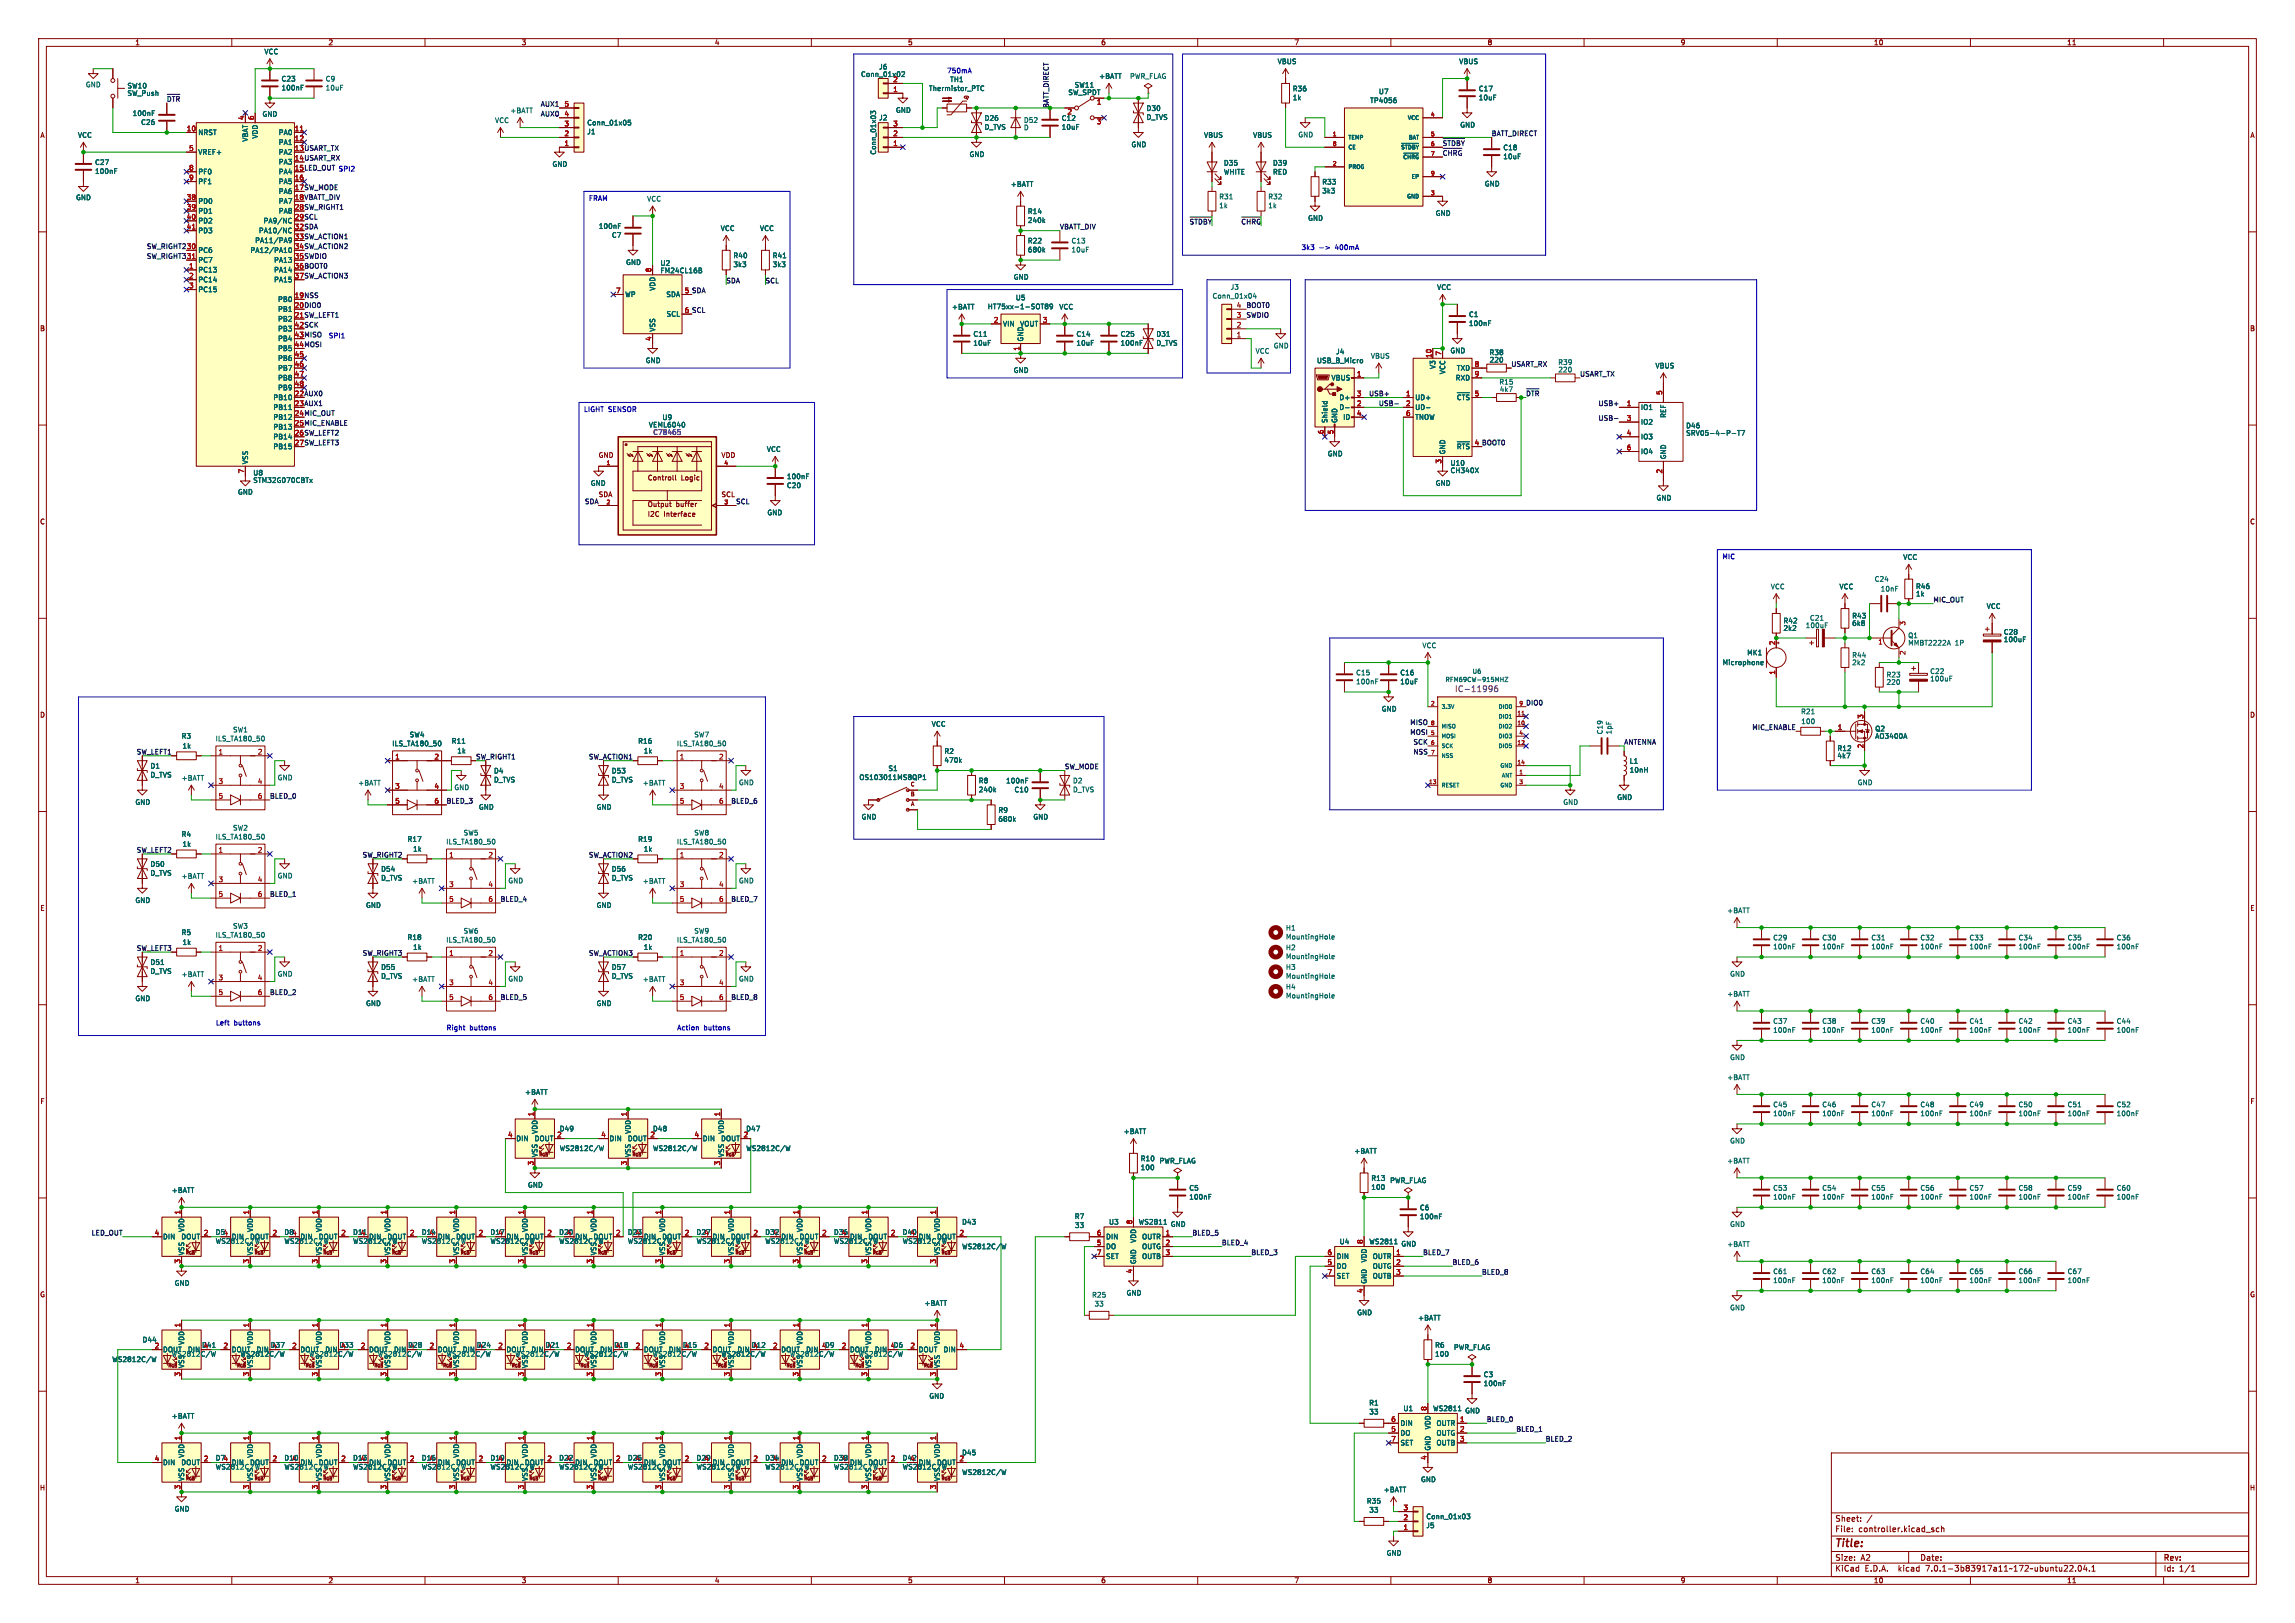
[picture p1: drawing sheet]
<svg xmlns="http://www.w3.org/2000/svg" width="594mm" height="420mm" viewBox="0 0 594 420" stroke-linecap="round" stroke-linejoin="round" font-family="sans-serif">
<defs><g id="words">
<text font-size="2.8" fill="#840000" x="475" y="400.8">Title:</text>
<text font-size="2.1" fill="#840084" x="376.5" y="179.2">IC-11996</text>
<g font-size="2.1" fill="#840000">
<text x="475" y="393.9">Sheet:</text>
<text x="475" y="396.6">File:</text>
<text x="481" y="396.6">controller.kicad_sch</text>
<text x="475" y="406.8">KiCad</text>
<text x="475" y="404">Size:</text>
<text x="481.6" y="404">A2</text>
<text x="482.7" y="406.8">E.D.A.</text>
<text x="491.4" y="406.8">kicad</text>
<text x="497" y="404">Date:</text>
<text x="498.5" y="406.8">7.0.1-3b83917a11~172~ubuntu22.04.1</text>
<text x="560" y="404.2">Rev:</text>
<text x="560" y="406.8">Id:</text>
<text x="564" y="406.8">1/1</text>
</g>
<g font-size="1.8" fill="#840000">
<text x="35" y="11.8">1</text>
<text x="85" y="11.8">2</text>
<text x="135" y="11.8">3</text>
<text x="185" y="11.8">4</text>
<text x="235" y="11.8">5</text>
<text x="285" y="11.8">6</text>
<text x="335" y="11.8">7</text>
<text x="385" y="11.8">8</text>
<text x="435" y="11.8">9</text>
<text x="485" y="11.8">10</text>
<text x="535" y="11.8">11</text>
<text x="10.4" y="35.8">A</text>
<text x="582.4" y="35.8">A</text>
<text x="76.2" y="39.1">13 USART_TX</text>
<text x="76.2" y="41.7">14 USART_RX</text>
<text x="76.2" y="44.2">15 LED_OUT SPI2</text>
<text x="76.2" y="49.3">17 SW_MODE</text>
<text x="76.2" y="51.8">18 VBATT_DIV</text>
<text x="76.2" y="54.4">28 SW_RIGHT1</text>
<text x="76.2" y="56.9">29 SCL</text>
<text x="76.2" y="59.4">32 SDA</text>
<text x="76.2" y="62">33 SW_ACTION1</text>
<text x="76.2" y="64.5">34 SW_ACTION2</text>
<text x="76.2" y="67.1">35 SWDIO</text>
<text x="76.2" y="69.6">36 BOOT0</text>
<text x="76.2" y="77.2">19 NSS</text>
<text x="76.2" y="72.1">37 SW_ACTION3</text>
<text x="76.2" y="79.8">20 DIO0</text>
<text x="10.3" y="85.8">B</text>
<text x="76.2" y="84.8">42 SCK</text>
<text x="76.2" y="87.4">43 MISO</text>
<text x="76.2" y="89.9">44 MOSI</text>
<text x="582.3" y="85.8">B</text>
<text x="76.2" y="102.6">22 AUX0</text>
<text x="76.2" y="105.2">23 AUX1</text>
<text x="76.2" y="107.7">24 MIC_OUT</text>
<text x="76.2" y="110.2">25 MIC_ENABLE</text>
<text x="76.2" y="112.8">26 SW_LEFT2</text>
<text x="76.2" y="115.3">27 SW_LEFT3</text>
<text x="154.9" y="118.5">GND</text>
<text x="186.7" y="118.5">VDD</text>
<text x="167.6" y="124.4">Controll</text>
<text x="176.3" y="124.4">Logic</text>
<text x="154.9" y="128.7">SDA</text>
<text x="167.6" y="131.3">Output</text>
<text x="175" y="131.3">buffer</text>
<text x="186.7" y="128.7">SCL</text>
<text x="10.3" y="135.8">C</text>
<text x="167.6" y="133.8">I2C</text>
<text x="171.8" y="133.8">Interface</text>
<text x="582.3" y="135.8">C</text>
<text x="10.3" y="185.8">D</text>
<text x="582.3" y="185.8">D</text>
<text x="10.4" y="235.8">E</text>
<text x="582.4" y="235.8">E</text>
<text x="10.4" y="285.8">F</text>
<text x="582.4" y="285.8">F</text>
<text x="10.3" y="335.8">G</text>
<text x="582.3" y="335.8">G</text>
<text x="52.2" y="348.9">D41</text>
<text x="87.8" y="348.9">D33</text>
<text x="158.9" y="348.9">D18</text>
<text x="176.7" y="348.9">D15</text>
<text x="194.4" y="348.9">D12</text>
<text x="10.3" y="385.8">H</text>
<text x="582.3" y="385.8">H</text>
<text x="35" y="409.8">1</text>
<text x="85" y="409.8">2</text>
<text x="135" y="409.8">3</text>
<text x="185" y="409.8">4</text>
<text x="235" y="409.8">5</text>
<text x="285" y="409.8">6</text>
<text x="335" y="409.8">7</text>
<text x="385" y="409.8">8</text>
<text x="435" y="409.8">9</text>
<text x="485" y="409.8">10</text>
<text x="535" y="409.8">11</text>
</g>
<g font-size="1.8" fill="#006464">
<text x="68.4" y="14.2">VCC</text>
<text x="330.6" y="16.8">VBUS</text>
<text x="377.6" y="16.8">VBUS</text>
<text x="22.1" y="22.7">GND</text>
<text x="32.9" y="23">SW10</text>
<text x="72.8" y="21.2">C23</text>
<text x="72.8" y="23.6">100nF</text>
<text x="84.2" y="21.2">C9</text>
<text x="84.2" y="23.6">10uF</text>
<text x="222.8" y="20.1">Conn_01x02</text>
<text x="227.4" y="18.1">J6</text>
<text x="240.4" y="23.7">Thermistor_PTC</text>
<text x="245.8" y="21.4">TH1</text>
<text x="278.1" y="22.8">SW11</text>
<text x="284.4" y="20.6">+BATT</text>
<text x="292.4" y="20.6">PWR_FLAG</text>
<text x="334.5" y="23.8">R36</text>
<text x="382.7" y="23.8">C17</text>
<text x="32.9" y="25">SW_Push</text>
<text x="132" y="29.5">+BATT</text>
<text x="231.8" y="29.3">GND</text>
<text x="276.4" y="24.8">SW_SPDT</text>
<text x="296.7" y="28.9">D30</text>
<text x="334.5" y="26.1">1k</text>
<text x="354.5" y="26.8">TP4056</text>
<text x="356.8" y="24.5">U7</text>
<text x="382.7" y="26.1">10uF</text>
<text x="20.1" y="35.8">VCC</text>
<text x="34.3" y="30.2">100nF</text>
<text x="36.4" y="32.5">C26</text>
<text x="51.3" y="35.1">NRST</text>
<text x="67.9" y="30.4">GND</text>
<text x="72" y="35.1">PA0</text>
<text x="128" y="32">VCC</text>
<text x="151.9" y="34.9">J1</text>
<text x="151.9" y="32.6">Conn_01x05</text>
<text x="227.4" y="31.3">J2</text>
<text x="254.8" y="31.4">D26</text>
<text x="254.8" y="33.7">D_TVS</text>
<text x="264.9" y="31.9">D52</text>
<text x="264.9" y="33.9">D</text>
<text x="274.7" y="31.4">C12</text>
<text x="274.7" y="33.7">10uF</text>
<text x="296.7" y="31.2">D_TVS</text>
<text x="311.6" y="35.8">VBUS</text>
<text x="324.3" y="35.8">VBUS</text>
<text x="335.9" y="35.7">GND</text>
<text x="377.9" y="33.2">GND</text>
<text x="51.3" y="40.2">VREF+</text>
<text x="64.3" y="36.8" transform="rotate(-90 64.3 36.8)">VBAT</text>
<text x="66.9" y="36" transform="rotate(-90 66.9 36)">VDD</text>
<text x="72" y="37.7">PA1</text>
<text x="72" y="40.2">PA2</text>
<text x="226.9" y="40.1" transform="rotate(-90 226.9 40.1)">Conn_01x03</text>
<text x="250.9" y="40.8">GND</text>
<text x="292.8" y="38.2">GND</text>
<text x="389" y="39">C18</text>
<text x="389" y="41.3">10uF</text>
<text x="24.5" y="45.1">100nF</text>
<text x="24.5" y="42.8">C27</text>
<text x="51.3" y="45.3">PF0</text>
<text x="51.3" y="47.8">PF1</text>
<text x="72" y="42.7">PA3</text>
<text x="72" y="45.3">PA4</text>
<text x="72" y="47.8">PA5</text>
<text x="142.9" y="43.3">GND</text>
<text x="316.7" y="43">D35</text>
<text x="316.7" y="45.3">WHITE</text>
<text x="329.4" y="43">D39</text>
<text x="329.4" y="45.3">RED</text>
<text x="342.1" y="47.9">R33</text>
<text x="19.6" y="52">GND</text>
<text x="51.3" y="52.9">PD0</text>
<text x="72" y="50.4">PA6</text>
<text x="72" y="52.9">PA7</text>
<text x="167.4" y="52.3">VCC</text>
<text x="261.5" y="48.5">+BATT</text>
<text x="315.5" y="51.7">R31</text>
<text x="328.2" y="51.7">R32</text>
<text x="342.1" y="50.2">3k3</text>
<text x="384.2" y="48.4">GND</text>
<text x="51.3" y="55.4">PD1</text>
<text x="51.3" y="58">PD2</text>
<text x="68.1" y="58">PA9/NC</text>
<text x="72" y="55.4">PA8</text>
<text x="154.9" y="59.4">100nF</text>
<text x="186.5" y="59.9">VCC</text>
<text x="196.6" y="59.9">VCC</text>
<text x="265.9" y="55.5">R14</text>
<text x="265.9" y="57.8">240k</text>
<text x="315.5" y="54">1k</text>
<text x="328.2" y="54">1k</text>
<text x="338.5" y="57.3">GND</text>
<text x="371.5" y="56">GND</text>
<text x="51.3" y="65.6">PC6</text>
<text x="51.3" y="60.5">PD3</text>
<text x="64.7" y="65.6">PA12/PA10</text>
<text x="65.9" y="63.1">PA11/PA9</text>
<text x="66.9" y="60.5">PA10/NC</text>
<text x="158.3" y="61.7">C7</text>
<text x="265.9" y="63.2">R22</text>
<text x="265.9" y="65.5">680k</text>
<text x="277.2" y="63.2">C13</text>
<text x="277.2" y="65.5">10uF</text>
<text x="51.3" y="70.7">PC13</text>
<text x="51.3" y="68.1">PC7</text>
<text x="70.8" y="68.1">PA13</text>
<text x="70.8" y="70.7">PA14</text>
<text x="162" y="68.7">GND</text>
<text x="170.9" y="70.9">FM24CL16B</text>
<text x="170.9" y="68.9">U2</text>
<text x="189.7" y="67">R40</text>
<text x="189.7" y="69.3">3k3</text>
<text x="199.9" y="67">R41</text>
<text x="199.9" y="69.3">3k3</text>
<text x="51.3" y="73.2">PC14</text>
<text x="51.3" y="75.8">PC15</text>
<text x="70.8" y="73.2">PA15</text>
<text x="161.8" y="77">WP</text>
<text x="169.7" y="75.4" transform="rotate(-90 169.7 75.4)">VDD</text>
<text x="172.3" y="77">SDA</text>
<text x="262.3" y="72.5">GND</text>
<text x="262.8" y="77.9">U5</text>
<text x="313.7" y="77.4">Conn_01x04</text>
<text x="318.4" y="75.1">J3</text>
<text x="371.9" y="75.2">VCC</text>
<text x="71.8" y="78.3">PB0</text>
<text x="71.8" y="80.8">PB1</text>
<text x="71.8" y="83.4">PB2</text>
<text x="172.4" y="82.1">SCL</text>
<text x="246.3" y="80.3">+BATT</text>
<text x="255.6" y="80.2">HT75xx-1-SOT89</text>
<text x="274.1" y="80.3">VCC</text>
<text x="380.1" y="82.2">C1</text>
<text x="71.8" y="85.9">PB3</text>
<text x="71.8" y="88.5">PB4</text>
<text x="169.7" y="85.9" transform="rotate(-90 169.7 85.9)">VSS</text>
<text x="251.8" y="87.3">C11</text>
<text x="251.8" y="89.6">10uF</text>
<text x="259.6" y="84.6">VIN</text>
<text x="263.9" y="84.6">VOUT</text>
<text x="265" y="88.4" transform="rotate(-90 265 88.4)">GND</text>
<text x="278.5" y="87.3">C14</text>
<text x="278.5" y="89.6">10uF</text>
<text x="289.9" y="87.3">C25</text>
<text x="289.9" y="89.6">100nF</text>
<text x="299.2" y="87.3">D31</text>
<text x="299.2" y="89.6">D_TVS</text>
<text x="380.1" y="84.5">100nF</text>
<text x="71.8" y="91">PB5</text>
<text x="71.8" y="93.5">PB6</text>
<text x="167" y="94.1">GND</text>
<text x="324.9" y="91.7">VCC</text>
<text x="329.6" y="90.3">GND</text>
<text x="340.8" y="94.1">USB_B_Micro</text>
<text x="345.7" y="91.8">J4</text>
<text x="354.7" y="93">VBUS</text>
<text x="371.7" y="95.6" transform="rotate(-90 371.7 95.6)">V3</text>
<text x="375.3" y="91.6">GND</text>
<text x="385.4" y="92">R38</text>
<text x="385.5" y="94">220</text>
<text x="403.2" y="94.6">R39</text>
<text x="428.4" y="95.5">VBUS</text>
<text x="71.8" y="96.1">PB7</text>
<text x="71.8" y="98.6">PB8</text>
<text x="71.8" y="101.2">PB9</text>
<text x="262.3" y="96.7">GND</text>
<text x="344.5" y="98.6">VBUS</text>
<text x="374.2" y="97" transform="rotate(-90 374.2 97)">VCC</text>
<text x="376.6" y="98.6">RXD</text>
<text x="376.9" y="96.1">TXD</text>
<text x="388" y="99.7">R15</text>
<text x="388.1" y="101.6">4k7</text>
<text x="403.3" y="96.5">220</text>
<text x="70.6" y="103.7">PB10</text>
<text x="70.6" y="106.2">PB11</text>
<text x="346.5" y="106.2">D-</text>
<text x="346.5" y="103.7">D+</text>
<text x="366.3" y="103.7">UD+</text>
<text x="366.3" y="106.2">UD-</text>
<text x="376.9" y="104.3">~{CTS}</text>
<text x="424.7" y="106.2">IO1</text>
<text x="70.6" y="108.8">PB12</text>
<text x="70.6" y="111.3">PB13</text>
<text x="70.6" y="113.9">PB14</text>
<text x="171.4" y="108.8">U9</text>
<text x="343.7" y="109.5" transform="rotate(-90 343.7 109.5)">Shield</text>
<text x="346.3" y="109.5" transform="rotate(-90 346.3 109.5)">GND</text>
<text x="347.5" y="108.8">ID</text>
<text x="366.3" y="108.8">TNOW</text>
<text x="424.7" y="110">IO2</text>
<text x="424.7" y="113.9">IO3</text>
<text x="431.4" y="108.3" transform="rotate(-90 431.4 108.3)">REF</text>
<text x="436.3" y="111">D46</text>
<text x="436.3" y="112.9">SRV05-4-P-T7</text>
<text x="70.6" y="116.4">PB15</text>
<text x="198.4" y="117.1">VCC</text>
<text x="343.6" y="118.2">GND</text>
<text x="374.2" y="117.6" transform="rotate(-90 374.2 117.6)">GND</text>
<text x="376.9" y="117">~{RTS}</text>
<text x="424.7" y="117.7">IO4</text>
<text x="431.4" y="118.9" transform="rotate(-90 431.4 118.9)">GND</text>
<text x="64.3" y="120.1" transform="rotate(-90 64.3 120.1)">VSS</text>
<text x="65.5" y="125.1">STM32G070CBTx</text>
<text x="65.5" y="123.2">U8</text>
<text x="152.8" y="125.9">GND</text>
<text x="203.6" y="124.1">100nF</text>
<text x="371.5" y="125.9">GND</text>
<text x="375.3" y="120.7">U10</text>
<text x="375.3" y="122.6">CH340X</text>
<text x="61.5" y="128.2">GND</text>
<text x="203.6" y="126.5">C20</text>
<text x="428.7" y="129.7">GND</text>
<text x="198.5" y="133.5">GND</text>
<text x="492.5" y="145">VCC</text>
<text x="458.2" y="152.6">VCC</text>
<text x="476" y="152.6">VCC</text>
<text x="485.1" y="150.7">C24</text>
<text x="486.7" y="153.2">10nF</text>
<text x="495.8" y="152.6">R46</text>
<text x="495.8" y="154.5">1k</text>
<text x="461.5" y="161.5">R42</text>
<text x="468.4" y="160.8">C21</text>
<text x="479.3" y="160.2">R43</text>
<text x="514.1" y="157.7">VCC</text>
<text x="368.1" y="167.9">VCC</text>
<text x="461.5" y="163.4">2k2</text>
<text x="467.3" y="162.7">100uF</text>
<text x="479.3" y="162.1">6k8</text>
<text x="493.8" y="165.3">Q1</text>
<text x="493.8" y="167.2">MMBT2222A</text>
<text x="506" y="167.2">1P</text>
<text x="518.5" y="164.4">C28</text>
<text x="518.5" y="166.3">100uF</text>
<text x="445.8" y="172.3">Microphone</text>
<text x="452.1" y="169.7">MK1</text>
<text x="479.3" y="170.4">R44</text>
<text x="479.3" y="172.3">2k2</text>
<text x="350.9" y="174.9">C15</text>
<text x="350.9" y="177.2">100nF</text>
<text x="362.3" y="174.9">C16</text>
<text x="362.3" y="177.2">10uF</text>
<text x="488.2" y="175.4">R23</text>
<text x="488.2" y="177.4">220</text>
<text x="499.5" y="174.6">C22</text>
<text x="499.5" y="176.5">100uF</text>
<text x="357.5" y="184.3">GND</text>
<text x="466.1" y="185">R21</text>
<text x="46.9" y="191.3">R3</text>
<text x="55.7" y="192">ILS_TA180_50</text>
<text x="60.2" y="189.7">SW1</text>
<text x="106" y="190.9">SW4</text>
<text x="179.6" y="190.9">SW7</text>
<text x="241.1" y="188.2">VCC</text>
<text x="414.9" y="190.1" transform="rotate(-90 414.9 190.1)">C19</text>
<text x="417.3" y="190.1" transform="rotate(-90 417.3 190.1)">1pF</text>
<text x="466.1" y="187.5">100</text>
<text x="485.3" y="189.4">Q2</text>
<text x="485.3" y="191.3">AO3400A</text>
<text x="47.2" y="193.9">1k</text>
<text x="101.4" y="193.3">ILS_TA180_50</text>
<text x="116.8" y="192.6">R11</text>
<text x="118.3" y="195.1">1k</text>
<text x="165.1" y="192.6">R16</text>
<text x="166.5" y="195.1">1k</text>
<text x="175.1" y="193.3">ILS_TA180_50</text>
<text x="244.4" y="195.2">R2</text>
<text x="244.4" y="197.5">470k</text>
<text x="421.7" y="197.8">L1</text>
<text x="475.5" y="194.5">R12</text>
<text x="475.5" y="196.4">4k7</text>
<text x="38.9" y="199">D1</text>
<text x="38.9" y="201.4">D_TVS</text>
<text x="46.9" y="202.2">+BATT</text>
<text x="71.8" y="202.1">GND</text>
<text x="92.6" y="203.4">+BATT</text>
<text x="127.8" y="200.3">D4</text>
<text x="127.8" y="202.6">D_TVS</text>
<text x="158.2" y="200.3">D53</text>
<text x="158.2" y="202.6">D_TVS</text>
<text x="166.3" y="203.4">+BATT</text>
<text x="191.2" y="203.3">GND</text>
<text x="222.3" y="202">OS103011MS8QP1</text>
<text x="229.9" y="199.7">S1</text>
<text x="253.2" y="202.9">R8</text>
<text x="260.3" y="202.9">100nF</text>
<text x="277.6" y="202.9">D2</text>
<text x="421.7" y="200.1">10nH</text>
<text x="480.7" y="203.3">GND</text>
<text x="35" y="208.4">GND</text>
<text x="117.5" y="204.6">GND</text>
<text x="123.9" y="209.7">GND</text>
<text x="154.3" y="209.7">GND</text>
<text x="253.2" y="205.2">240k</text>
<text x="262.5" y="205.2">C10</text>
<text x="277.6" y="205.2">D_TVS</text>
<text x="404.5" y="208.4">GND</text>
<text x="418.5" y="207.1">GND</text>
<text x="60.2" y="215.1">SW2</text>
<text x="222.9" y="212.2">GND</text>
<text x="258.3" y="210.5">R9</text>
<text x="258.3" y="212.8">680k</text>
<text x="267.4" y="212.2">GND</text>
<text x="46.9" y="216.7">R4</text>
<text x="47.2" y="219.3">1k</text>
<text x="55.7" y="217.4">ILS_TA180_50</text>
<text x="105.4" y="218">R17</text>
<text x="106.8" y="220.5">1k</text>
<text x="115.4" y="218.7">ILS_TA180_50</text>
<text x="119.9" y="216.3">SW5</text>
<text x="165.1" y="218">R19</text>
<text x="166.5" y="220.5">1k</text>
<text x="175.1" y="218.7">ILS_TA180_50</text>
<text x="179.6" y="216.3">SW8</text>
<text x="38.9" y="224.4">D50</text>
<text x="38.9" y="226.8">D_TVS</text>
<text x="46.9" y="227.6">+BATT</text>
<text x="71.8" y="227.5">GND</text>
<text x="98.6" y="225.7">D54</text>
<text x="158.2" y="225.7">D56</text>
<text x="35" y="233.8">GND</text>
<text x="98.6" y="228">D_TVS</text>
<text x="106.6" y="228.8">+BATT</text>
<text x="131.5" y="228.7">GND</text>
<text x="158.2" y="228">D_TVS</text>
<text x="166.3" y="228.8">+BATT</text>
<text x="191.2" y="228.7">GND</text>
<text x="94.6" y="235.1">GND</text>
<text x="154.3" y="235.1">GND</text>
<text x="447" y="236.5">+BATT</text>
<text x="46.9" y="242.1">R5</text>
<text x="47.2" y="244.7">1k</text>
<text x="55.7" y="242.8">ILS_TA180_50</text>
<text x="60.2" y="240.5">SW3</text>
<text x="105.4" y="243.4">R18</text>
<text x="106.8" y="245.9">1k</text>
<text x="115.4" y="244.1">ILS_TA180_50</text>
<text x="119.9" y="241.7">SW6</text>
<text x="165.1" y="243.4">R20</text>
<text x="166.5" y="245.9">1k</text>
<text x="175.1" y="244.1">ILS_TA180_50</text>
<text x="179.6" y="241.7">SW9</text>
<text x="332.7" y="241">H1</text>
<text x="332.7" y="243.3">MountingHole</text>
<text x="458.9" y="243.5">C29</text>
<text x="458.9" y="245.8">100nF</text>
<text x="471.6" y="243.5">C30</text>
<text x="471.6" y="245.8">100nF</text>
<text x="484.3" y="243.5">C31</text>
<text x="484.3" y="245.8">100nF</text>
<text x="497" y="243.5">C32</text>
<text x="497" y="245.8">100nF</text>
<text x="509.7" y="243.5">C33</text>
<text x="509.7" y="245.8">100nF</text>
<text x="522.4" y="243.5">C34</text>
<text x="522.4" y="245.8">100nF</text>
<text x="535.1" y="243.5">C35</text>
<text x="535.1" y="245.8">100nF</text>
<text x="547.8" y="243.5">C36</text>
<text x="547.8" y="245.8">100nF</text>
<text x="38.9" y="249.8">D51</text>
<text x="98.6" y="251.1">D55</text>
<text x="158.2" y="251.1">D57</text>
<text x="332.7" y="251.1">H3</text>
<text x="332.7" y="246">H2</text>
<text x="332.7" y="248.3">MountingHole</text>
<text x="38.9" y="252.2">D_TVS</text>
<text x="46.9" y="253">+BATT</text>
<text x="71.8" y="252.9">GND</text>
<text x="98.6" y="253.4">D_TVS</text>
<text x="106.6" y="254.2">+BATT</text>
<text x="131.5" y="254.1">GND</text>
<text x="158.2" y="253.4">D_TVS</text>
<text x="166.3" y="254.2">+BATT</text>
<text x="191.2" y="254.1">GND</text>
<text x="332.7" y="256.2">H4</text>
<text x="332.7" y="253.4">MountingHole</text>
<text x="447.7" y="252.9">GND</text>
<text x="35" y="259.2">GND</text>
<text x="94.6" y="260.5">GND</text>
<text x="154.3" y="260.5">GND</text>
<text x="332.7" y="258.5">MountingHole</text>
<text x="447" y="258.1">+BATT</text>
<text x="458.9" y="265.1">C37</text>
<text x="458.9" y="267.4">100nF</text>
<text x="471.6" y="265.1">C38</text>
<text x="471.6" y="267.4">100nF</text>
<text x="484.3" y="265.1">C39</text>
<text x="484.3" y="267.4">100nF</text>
<text x="497" y="265.1">C40</text>
<text x="497" y="267.4">100nF</text>
<text x="509.7" y="265.1">C41</text>
<text x="509.7" y="267.4">100nF</text>
<text x="522.4" y="265.1">C42</text>
<text x="522.4" y="267.4">100nF</text>
<text x="535.1" y="265.1">C43</text>
<text x="535.1" y="267.4">100nF</text>
<text x="547.8" y="265.1">C44</text>
<text x="547.8" y="267.4">100nF</text>
<text x="447.7" y="274.5">GND</text>
<text x="447" y="279.6">+BATT</text>
<text x="135.8" y="283.5">+BATT</text>
<text x="458.9" y="286.7">C45</text>
<text x="471.6" y="286.7">C46</text>
<text x="484.3" y="286.7">C47</text>
<text x="497" y="286.7">C48</text>
<text x="509.7" y="286.7">C49</text>
<text x="522.4" y="286.7">C50</text>
<text x="535.1" y="286.7">C51</text>
<text x="547.8" y="286.7">C52</text>
<text x="139.3" y="293.6" transform="rotate(-90 139.3 293.6)">VDD</text>
<text x="144.8" y="292.9">D49</text>
<text x="163.4" y="293.6" transform="rotate(-90 163.4 293.6)">VDD</text>
<text x="168.9" y="292.9">D48</text>
<text x="187.5" y="293.6" transform="rotate(-90 187.5 293.6)">VDD</text>
<text x="193" y="292.9">D47</text>
<text x="290.8" y="293.6">+BATT</text>
<text x="458.9" y="289">100nF</text>
<text x="471.6" y="289">100nF</text>
<text x="484.3" y="289">100nF</text>
<text x="497" y="289">100nF</text>
<text x="509.7" y="289">100nF</text>
<text x="522.4" y="289">100nF</text>
<text x="535.1" y="289">100nF</text>
<text x="547.8" y="289">100nF</text>
<text x="133.6" y="295.5">DIN</text>
<text x="138.2" y="295.5">DOUT</text>
<text x="139.3" y="299.5" transform="rotate(-90 139.3 299.5)">VSS</text>
<text x="144.8" y="298">WS2812C/W</text>
<text x="157.7" y="295.5">DIN</text>
<text x="162.4" y="295.5">DOUT</text>
<text x="163.4" y="299.5" transform="rotate(-90 163.4 299.5)">VSS</text>
<text x="168.9" y="298">WS2812C/W</text>
<text x="181.9" y="295.5">DIN</text>
<text x="186.5" y="295.5">DOUT</text>
<text x="187.5" y="299.5" transform="rotate(-90 187.5 299.5)">VSS</text>
<text x="193" y="298">WS2812C/W</text>
<text x="350.4" y="298.7">+BATT</text>
<text x="447.7" y="296">GND</text>
<text x="295.2" y="300.6">R10</text>
<text x="295.2" y="303">100</text>
<text x="300" y="301.2">PWR_FLAG</text>
<text x="354.8" y="305.7">R13</text>
<text x="447" y="301.2">+BATT</text>
<text x="44.4" y="308.9">+BATT</text>
<text x="136.6" y="307.5">GND</text>
<text x="307.7" y="308.3">C5</text>
<text x="307.7" y="310.6">100nF</text>
<text x="354.8" y="308">100</text>
<text x="359.7" y="306.3">PWR_FLAG</text>
<text x="458.9" y="308.3">C53</text>
<text x="458.9" y="310.6">100nF</text>
<text x="471.6" y="308.3">C54</text>
<text x="471.6" y="310.6">100nF</text>
<text x="484.3" y="308.3">C55</text>
<text x="484.3" y="310.6">100nF</text>
<text x="497" y="308.3">C56</text>
<text x="497" y="310.6">100nF</text>
<text x="509.7" y="308.3">C57</text>
<text x="509.7" y="310.6">100nF</text>
<text x="522.4" y="308.3">C58</text>
<text x="522.4" y="310.6">100nF</text>
<text x="535.1" y="308.3">C59</text>
<text x="535.1" y="310.6">100nF</text>
<text x="547.8" y="308.3">C60</text>
<text x="547.8" y="310.6">100nF</text>
<text x="248.9" y="317.1">D43</text>
<text x="278.1" y="315.6">R7</text>
<text x="278.1" y="317.9">33</text>
<text x="287" y="317.1">U3</text>
<text x="294.6" y="317.1">WS2811</text>
<text x="302.9" y="317.6">GND</text>
<text x="367.4" y="313.3">C6</text>
<text x="367.4" y="315.7">100nF</text>
<text x="447.7" y="317.6">GND</text>
<text x="42.2" y="320.9">DIN</text>
<text x="46.8" y="320.9">DOUT</text>
<text x="47.8" y="319" transform="rotate(-90 47.8 319)">VDD</text>
<text x="55.7" y="319.7">D54</text>
<text x="55.7" y="322">WS2812C/W</text>
<text x="59.9" y="320.9">DIN</text>
<text x="64.6" y="320.9">DOUT</text>
<text x="65.6" y="319" transform="rotate(-90 65.6 319)">VDD</text>
<text x="73.5" y="319.7">D84</text>
<text x="73.5" y="322">WS2812C/W</text>
<text x="77.7" y="320.9">DIN</text>
<text x="82.4" y="320.9">DOUT</text>
<text x="83.4" y="319" transform="rotate(-90 83.4 319)">VDD</text>
<text x="91.3" y="319.7">D11</text>
<text x="91.3" y="322">WS2812C/W</text>
<text x="95.5" y="320.9">DIN</text>
<text x="100.1" y="320.9">DOUT</text>
<text x="101.2" y="319" transform="rotate(-90 101.2 319)">VDD</text>
<text x="109.1" y="319.7">D14</text>
<text x="109.1" y="322">WS2812C/W</text>
<text x="111.1" y="319.8">4</text>
<text x="113.3" y="320.9">DIN</text>
<text x="117.9" y="320.9">DOUT</text>
<text x="118.9" y="319" transform="rotate(-90 118.9 319)">VDD</text>
<text x="126.9" y="319.7">D17</text>
<text x="126.9" y="322">WS2812C/W</text>
<text x="131.1" y="320.9">DIN</text>
<text x="135.7" y="320.9">DOUT</text>
<text x="136.7" y="319" transform="rotate(-90 136.7 319)">VDD</text>
<text x="144.6" y="319.7">D20</text>
<text x="144.6" y="322">WS2812C/W</text>
<text x="148.8" y="320.9">DIN</text>
<text x="153.5" y="320.9">DOUT</text>
<text x="154.5" y="319" transform="rotate(-90 154.5 319)">VDD</text>
<text x="162.4" y="319.7">D23</text>
<text x="162.4" y="322">WS2812C/W</text>
<text x="164.4" y="319.8">4</text>
<text x="166.6" y="320.9">DIN</text>
<text x="171.3" y="320.9">DOUT</text>
<text x="172.3" y="319" transform="rotate(-90 172.3 319)">VDD</text>
<text x="180.2" y="319.7">D27</text>
<text x="180.2" y="322">WS2812C/W</text>
<text x="184.4" y="320.9">DIN</text>
<text x="189" y="320.9">DOUT</text>
<text x="190.1" y="319" transform="rotate(-90 190.1 319)">VDD</text>
<text x="198" y="319.7">D32</text>
<text x="198" y="322">WS2812C/W</text>
<text x="200" y="319.8">4</text>
<text x="202.2" y="320.9">DIN</text>
<text x="206.8" y="320.9">DOUT</text>
<text x="207.8" y="319" transform="rotate(-90 207.8 319)">VDD</text>
<text x="215.8" y="319.7">D36</text>
<text x="215.8" y="322">WS2812C/W</text>
<text x="220" y="320.9">DIN</text>
<text x="224.6" y="320.9">DOUT</text>
<text x="225.6" y="319" transform="rotate(-90 225.6 319)">VDD</text>
<text x="233.5" y="319.7">D40</text>
<text x="233.5" y="322">WS2812C/W</text>
<text x="237.7" y="320.9">DIN</text>
<text x="242.4" y="320.9">DOUT</text>
<text x="243.4" y="319" transform="rotate(-90 243.4 319)">VDD</text>
<text x="248.9" y="323.4">WS2812C/W</text>
<text x="286.3" y="323.4">DO</text>
<text x="286.3" y="320.9">DIN</text>
<text x="294.2" y="321.8" transform="rotate(-90 294.2 321.8)">VDD</text>
<text x="295.5" y="320.9">OUTR</text>
<text x="295.5" y="323.4">OUTG</text>
<text x="346.6" y="322.1">U4</text>
<text x="354.3" y="322.1">WS2811</text>
<text x="362.6" y="322.7">GND</text>
<text x="447" y="322.8">+BATT</text>
<text x="47.8" y="324.9" transform="rotate(-90 47.8 324.9)">VSS</text>
<text x="65.6" y="324.9" transform="rotate(-90 65.6 324.9)">VSS</text>
<text x="83.4" y="324.9" transform="rotate(-90 83.4 324.9)">VSS</text>
<text x="101.2" y="324.9" transform="rotate(-90 101.2 324.9)">VSS</text>
<text x="118.9" y="324.9" transform="rotate(-90 118.9 324.9)">VSS</text>
<text x="136.7" y="324.9" transform="rotate(-90 136.7 324.9)">VSS</text>
<text x="154.5" y="324.9" transform="rotate(-90 154.5 324.9)">VSS</text>
<text x="172.3" y="324.9" transform="rotate(-90 172.3 324.9)">VSS</text>
<text x="190.1" y="324.9" transform="rotate(-90 190.1 324.9)">VSS</text>
<text x="207.8" y="324.9" transform="rotate(-90 207.8 324.9)">VSS</text>
<text x="225.6" y="324.9" transform="rotate(-90 225.6 324.9)">VSS</text>
<text x="243.4" y="324.9" transform="rotate(-90 243.4 324.9)">VSS</text>
<text x="286.3" y="325.9">SET</text>
<text x="294.2" y="327.2" transform="rotate(-90 294.2 327.2)">GND</text>
<text x="295.5" y="325.9">OUTB</text>
<text x="345.9" y="328.5">DO</text>
<text x="345.9" y="325.9">DIN</text>
<text x="353.9" y="326.8" transform="rotate(-90 353.9 326.8)">VDD</text>
<text x="355.1" y="325.9">OUTR</text>
<text x="355.1" y="328.5">OUTG</text>
<text x="458.9" y="329.9">C61</text>
<text x="471.6" y="329.9">C62</text>
<text x="484.3" y="329.9">C63</text>
<text x="497" y="329.9">C64</text>
<text x="509.7" y="329.9">C65</text>
<text x="522.4" y="329.9">C66</text>
<text x="535.1" y="329.9">C67</text>
<text x="45.1" y="332.9">GND</text>
<text x="282.6" y="335.9">R25</text>
<text x="291.5" y="335.4">GND</text>
<text x="345.9" y="331">SET</text>
<text x="353.9" y="332.2" transform="rotate(-90 353.9 332.2)">GND</text>
<text x="355.1" y="331">OUTB</text>
<text x="458.9" y="332.2">100nF</text>
<text x="471.6" y="332.2">100nF</text>
<text x="484.3" y="332.2">100nF</text>
<text x="497" y="332.2">100nF</text>
<text x="509.7" y="332.2">100nF</text>
<text x="522.4" y="332.2">100nF</text>
<text x="535.1" y="332.2">100nF</text>
<text x="239.2" y="338.1">+BATT</text>
<text x="283.2" y="338.2">33</text>
<text x="351.2" y="340.5">GND</text>
<text x="367" y="341.9">+BATT</text>
<text x="447.7" y="339.2">GND</text>
<text x="36.8" y="347.5">D44</text>
<text x="29" y="352.6">WS2812C/W</text>
<text x="42.2" y="350.1">DOUT</text>
<text x="44.3" y="351.2">WS2812C/W</text>
<text x="47.8" y="348.2" transform="rotate(-90 47.8 348.2)">VDD</text>
<text x="48.5" y="350.1">DIN</text>
<text x="59.9" y="350.1">DOUT</text>
<text x="62.1" y="351.2">WS2812C/W</text>
<text x="65.6" y="348.2" transform="rotate(-90 65.6 348.2)">VDD</text>
<text x="66.3" y="350.1">DIN</text>
<text x="70" y="348.9">D37</text>
<text x="70.5" y="349">4</text>
<text x="77.7" y="350.1">DOUT</text>
<text x="79.9" y="351.2">WS2812C/W</text>
<text x="83.4" y="348.2" transform="rotate(-90 83.4 348.2)">VDD</text>
<text x="84" y="350.1">DIN</text>
<text x="95.5" y="350.1">DOUT</text>
<text x="97.7" y="351.2">WS2812C/W</text>
<text x="101.2" y="348.2" transform="rotate(-90 101.2 348.2)">VDD</text>
<text x="101.8" y="350.1">DIN</text>
<text x="105.5" y="348.9">D28</text>
<text x="106" y="349">4</text>
<text x="113.3" y="350.1">DOUT</text>
<text x="115.5" y="351.2">WS2812C/W</text>
<text x="118.9" y="348.2" transform="rotate(-90 118.9 348.2)">VDD</text>
<text x="119.6" y="350.1">DIN</text>
<text x="123.3" y="348.9">D24</text>
<text x="123.8" y="349">4</text>
<text x="131.1" y="350.1">DOUT</text>
<text x="133.2" y="351.2">WS2812C/W</text>
<text x="136.7" y="348.2" transform="rotate(-90 136.7 348.2)">VDD</text>
<text x="137.4" y="350.1">DIN</text>
<text x="141.1" y="348.9">D21</text>
<text x="141.6" y="349">4</text>
<text x="148.8" y="350.1">DOUT</text>
<text x="151" y="351.2">WS2812C/W</text>
<text x="154.5" y="348.2" transform="rotate(-90 154.5 348.2)">VDD</text>
<text x="155.2" y="350.1">DIN</text>
<text x="166.6" y="350.1">DOUT</text>
<text x="168.8" y="351.2">WS2812C/W</text>
<text x="172.3" y="348.2" transform="rotate(-90 172.3 348.2)">VDD</text>
<text x="172.9" y="350.1">DIN</text>
<text x="184.4" y="350.1">DOUT</text>
<text x="186.6" y="351.2">WS2812C/W</text>
<text x="190.1" y="348.2" transform="rotate(-90 190.1 348.2)">VDD</text>
<text x="190.7" y="350.1">DIN</text>
<text x="202.2" y="350.1">DOUT</text>
<text x="204.4" y="351.2">WS2812C/W</text>
<text x="207.8" y="348.2" transform="rotate(-90 207.8 348.2)">VDD</text>
<text x="208.5" y="350.1">DIN</text>
<text x="212.7" y="349">4D9</text>
<text x="220" y="350.1">DOUT</text>
<text x="222.1" y="351.2">WS2812C/W</text>
<text x="225.6" y="348.2" transform="rotate(-90 225.6 348.2)">VDD</text>
<text x="226.3" y="350.1">DIN</text>
<text x="230.5" y="349">4D6</text>
<text x="237.7" y="350.1">DOUT</text>
<text x="243.4" y="348.2" transform="rotate(-90 243.4 348.2)">VDD</text>
<text x="244.1" y="350.1">DIN</text>
<text x="371.4" y="348.9">R6</text>
<text x="371.4" y="351.2">100</text>
<text x="376.2" y="349.5">PWR_FLAG</text>
<text x="47.8" y="354.1" transform="rotate(-90 47.8 354.1)">VSS</text>
<text x="65.6" y="354.1" transform="rotate(-90 65.6 354.1)">VSS</text>
<text x="83.4" y="354.1" transform="rotate(-90 83.4 354.1)">VSS</text>
<text x="101.2" y="354.1" transform="rotate(-90 101.2 354.1)">VSS</text>
<text x="118.9" y="354.1" transform="rotate(-90 118.9 354.1)">VSS</text>
<text x="136.7" y="354.1" transform="rotate(-90 136.7 354.1)">VSS</text>
<text x="154.5" y="354.1" transform="rotate(-90 154.5 354.1)">VSS</text>
<text x="172.3" y="354.1" transform="rotate(-90 172.3 354.1)">VSS</text>
<text x="190.1" y="354.1" transform="rotate(-90 190.1 354.1)">VSS</text>
<text x="207.8" y="354.1" transform="rotate(-90 207.8 354.1)">VSS</text>
<text x="225.6" y="354.1" transform="rotate(-90 225.6 354.1)">VSS</text>
<text x="243.4" y="354.1" transform="rotate(-90 243.4 354.1)">VSS</text>
<text x="383.9" y="356.5">C3</text>
<text x="383.9" y="358.8">100nF</text>
<text x="240.4" y="362.1">GND</text>
<text x="354.3" y="363.9">R1</text>
<text x="363.2" y="365.3">U1</text>
<text x="370.8" y="365.3">WS2811</text>
<text x="379.1" y="365.9">GND</text>
<text x="44.4" y="367.3">+BATT</text>
<text x="354.3" y="366.2">33</text>
<text x="362.5" y="371.7">DO</text>
<text x="362.5" y="369.1">DIN</text>
<text x="370.4" y="370" transform="rotate(-90 370.4 370)">VDD</text>
<text x="371.7" y="369.1">OUTR</text>
<text x="371.7" y="371.7">OUTG</text>
<text x="47.8" y="377.4" transform="rotate(-90 47.8 377.4)">VDD</text>
<text x="65.6" y="377.4" transform="rotate(-90 65.6 377.4)">VDD</text>
<text x="83.4" y="377.4" transform="rotate(-90 83.4 377.4)">VDD</text>
<text x="101.2" y="377.4" transform="rotate(-90 101.2 377.4)">VDD</text>
<text x="118.9" y="377.4" transform="rotate(-90 118.9 377.4)">VDD</text>
<text x="136.7" y="377.4" transform="rotate(-90 136.7 377.4)">VDD</text>
<text x="154.5" y="377.4" transform="rotate(-90 154.5 377.4)">VDD</text>
<text x="172.3" y="377.4" transform="rotate(-90 172.3 377.4)">VDD</text>
<text x="190.1" y="377.4" transform="rotate(-90 190.1 377.4)">VDD</text>
<text x="207.8" y="377.4" transform="rotate(-90 207.8 377.4)">VDD</text>
<text x="225.6" y="377.4" transform="rotate(-90 225.6 377.4)">VDD</text>
<text x="243.4" y="377.4" transform="rotate(-90 243.4 377.4)">VDD</text>
<text x="248.9" y="376.7">D45</text>
<text x="362.5" y="374.2">SET</text>
<text x="370.4" y="375.4" transform="rotate(-90 370.4 375.4)">GND</text>
<text x="371.7" y="374.2">OUTB</text>
<text x="42.2" y="379.3">DIN</text>
<text x="46.8" y="379.3">DOUT</text>
<text x="47.8" y="383.3" transform="rotate(-90 47.8 383.3)">VSS</text>
<text x="55.7" y="380.4">WS2812C/W</text>
<text x="59.9" y="379.3">DIN</text>
<text x="64.6" y="379.3">DOUT</text>
<text x="65.6" y="383.3" transform="rotate(-90 65.6 383.3)">VSS</text>
<text x="73.5" y="378.1">D10</text>
<text x="73.5" y="380.4">WS2812C/W</text>
<text x="75.5" y="378.2">4</text>
<text x="77.7" y="379.3">DIN</text>
<text x="82.4" y="379.3">DOUT</text>
<text x="83.4" y="383.3" transform="rotate(-90 83.4 383.3)">VSS</text>
<text x="91.3" y="378.1">D13</text>
<text x="91.3" y="380.4">WS2812C/W</text>
<text x="93.3" y="378.2">4</text>
<text x="95.5" y="379.3">DIN</text>
<text x="100.1" y="379.3">DOUT</text>
<text x="101.2" y="383.3" transform="rotate(-90 101.2 383.3)">VSS</text>
<text x="109.1" y="378.1">D16</text>
<text x="109.1" y="380.4">WS2812C/W</text>
<text x="111.1" y="378.2">4</text>
<text x="113.3" y="379.3">DIN</text>
<text x="117.9" y="379.3">DOUT</text>
<text x="118.9" y="383.3" transform="rotate(-90 118.9 383.3)">VSS</text>
<text x="126.9" y="378.1">D19</text>
<text x="126.9" y="380.4">WS2812C/W</text>
<text x="131.1" y="379.3">DIN</text>
<text x="135.7" y="379.3">DOUT</text>
<text x="136.7" y="383.3" transform="rotate(-90 136.7 383.3)">VSS</text>
<text x="144.6" y="378.1">D22</text>
<text x="144.6" y="380.4">WS2812C/W</text>
<text x="146.7" y="378.2">4</text>
<text x="148.8" y="379.3">DIN</text>
<text x="153.5" y="379.3">DOUT</text>
<text x="154.5" y="383.3" transform="rotate(-90 154.5 383.3)">VSS</text>
<text x="162.4" y="378.1">D25</text>
<text x="162.4" y="380.4">WS2812C/W</text>
<text x="164.4" y="378.2">4</text>
<text x="166.6" y="379.3">DIN</text>
<text x="171.3" y="379.3">DOUT</text>
<text x="172.3" y="383.3" transform="rotate(-90 172.3 383.3)">VSS</text>
<text x="180.2" y="378.1">D29</text>
<text x="180.2" y="380.4">WS2812C/W</text>
<text x="184.4" y="379.3">DIN</text>
<text x="189" y="379.3">DOUT</text>
<text x="190.1" y="383.3" transform="rotate(-90 190.1 383.3)">VSS</text>
<text x="198" y="378.1">D34</text>
<text x="198" y="380.4">WS2812C/W</text>
<text x="200" y="378.2">4</text>
<text x="202.2" y="379.3">DIN</text>
<text x="206.8" y="379.3">DOUT</text>
<text x="207.8" y="383.3" transform="rotate(-90 207.8 383.3)">VSS</text>
<text x="215.8" y="378.1">D38</text>
<text x="215.8" y="380.4">WS2812C/W</text>
<text x="217.8" y="378.2">4</text>
<text x="220" y="379.3">DIN</text>
<text x="224.6" y="379.3">DOUT</text>
<text x="225.6" y="383.3" transform="rotate(-90 225.6 383.3)">VSS</text>
<text x="233.5" y="378.1">D42</text>
<text x="233.5" y="380.4">WS2812C/W</text>
<text x="237.7" y="379.3">DIN</text>
<text x="242.4" y="379.3">DOUT</text>
<text x="243.4" y="383.3" transform="rotate(-90 243.4 383.3)">VSS</text>
<text x="248.9" y="381.8">WS2812C/W</text>
<text x="367.7" y="383.7">GND</text>
<text x="353.7" y="389.3">R35</text>
<text x="358.1" y="386.3">+BATT</text>
<text x="45.1" y="391.3">GND</text>
<text x="354.3" y="391.6">33</text>
<text x="369.1" y="395.6">J5</text>
<text x="369.1" y="393.3">Conn_01x03</text>
<text x="358.8" y="402.7">GND</text>
</g>
<g font-size="1.8" fill="#a90000">
<text x="231.1" y="23.9">1</text>
<text x="231.1" y="21.3">2</text>
<text x="146" y="27.7">5</text>
<text x="276.2" y="29.8">2</text>
<text x="283.8" y="27.3">1</text>
<text x="48.3" y="34">10</text>
<text x="63.2" y="31.1" transform="rotate(-90 63.2 31.1)">4</text>
<text x="65.8" y="31.1" transform="rotate(-90 65.8 31.1)">6</text>
<text x="76.2" y="34">11</text>
<text x="146" y="35.3">2</text>
<text x="146" y="32.8">3</text>
<text x="146" y="30.2">4</text>
<text x="231.1" y="35.3">2</text>
<text x="231.1" y="32.8">3</text>
<text x="283.8" y="32.4">3</text>
<text x="48.9" y="39.1">5</text>
<text x="76.2" y="36.6">12</text>
<text x="76.2" y="39.1">13</text>
<text x="76.2" y="41.7">14</text>
<text x="146" y="37.8">1</text>
<text x="231.1" y="37.8">1</text>
<text x="48.9" y="44.2">8</text>
<text x="48.9" y="46.7">9</text>
<text x="76.2" y="46.7">16</text>
<text x="76.2" y="44.2">15</text>
<text x="48.3" y="51.8">38</text>
<text x="76.2" y="49.3">17</text>
<text x="76.2" y="51.8">18</text>
<text x="48.3" y="54.4">39</text>
<text x="48.3" y="56.9">40</text>
<text x="48.3" y="59.4">41</text>
<text x="76.2" y="54.4">28</text>
<text x="76.2" y="56.9">29</text>
<text x="76.2" y="59.4">32</text>
<text x="48.3" y="64.5">30</text>
<text x="76.2" y="62">33</text>
<text x="76.2" y="64.5">34</text>
<text x="48.3" y="67.1">31</text>
<text x="48.9" y="69.6">1</text>
<text x="76.2" y="67.1">35</text>
<text x="76.2" y="69.6">36</text>
<text x="168.7" y="70.5" transform="rotate(-90 168.7 70.5)">8</text>
<text x="48.9" y="72.1">2</text>
<text x="48.9" y="74.7">3</text>
<text x="76.2" y="77.2">19</text>
<text x="76.2" y="72.1">37</text>
<text x="159.4" y="75.9">7</text>
<text x="177.1" y="75.9">5</text>
<text x="76.2" y="82.3">21 SW_LEFT1</text>
<text x="76.2" y="79.8">20</text>
<text x="76.2" y="82.3">21</text>
<text x="177.1" y="81">6</text>
<text x="257.1" y="83.6">2</text>
<text x="269.8" y="83.6">3</text>
<text x="320" y="82.3">3</text>
<text x="320" y="79.8">4</text>
<text x="76.2" y="84.8">42</text>
<text x="76.2" y="87.4">43</text>
<text x="76.2" y="89.9">44</text>
<text x="168.7" y="88.3" transform="rotate(-90 168.7 88.3)">4</text>
<text x="320" y="87.4">1</text>
<text x="320" y="84.8">2</text>
<text x="76.2" y="92.5">45</text>
<text x="76.2" y="95">46</text>
<text x="263.9" y="90.8" transform="rotate(-90 263.9 90.8)">1</text>
<text x="370.6" y="92.7" transform="rotate(-90 370.6 92.7)">10</text>
<text x="373.1" y="92.1" transform="rotate(-90 373.1 92.1)">7</text>
<text x="381.6" y="95">8</text>
<text x="76.2" y="97.5">47</text>
<text x="76.2" y="100.1">48</text>
<text x="351.1" y="97.5">1</text>
<text x="381.6" y="97.5">9</text>
<text x="76.2" y="102.6">22</text>
<text x="76.2" y="105.2">23</text>
<text x="76.2" y="107.7">24</text>
<text x="351.1" y="105.2">2</text>
<text x="351.1" y="102.6">3</text>
<text x="351.1" y="107.7">4</text>
<text x="363.8" y="102.6">1</text>
<text x="363.8" y="105.2">2</text>
<text x="363.8" y="107.7">6</text>
<text x="381.6" y="102.6">5</text>
<text x="421" y="105.2">1</text>
<text x="430.3" y="102.3" transform="rotate(-90 430.3 102.3)">5</text>
<text x="76.2" y="110.2">25</text>
<text x="76.2" y="112.8">26</text>
<text x="342.6" y="112.4" transform="rotate(-90 342.6 112.4)">6</text>
<text x="345.2" y="112.4" transform="rotate(-90 345.2 112.4)">5</text>
<text x="421" y="109">3</text>
<text x="421" y="112.8">4</text>
<text x="76.2" y="115.3">27</text>
<text x="381.6" y="115.3">4</text>
<text x="421" y="116.6">6</text>
<text x="63.2" y="122.6" transform="rotate(-90 63.2 122.6)">7</text>
<text x="373.1" y="120" transform="rotate(-90 373.1 120)">3</text>
<text x="430.3" y="122.6" transform="rotate(-90 430.3 122.6)">2</text>
<text x="493.4" y="162" transform="rotate(-90 493.4 162)">3</text>
<text x="459.5" y="167" transform="rotate(-90 459.5 167)">2</text>
<text x="486.1" y="167">1</text>
<text x="493.4" y="169.6" transform="rotate(-90 493.4 169.6)">2</text>
<text x="459.5" y="174.7" transform="rotate(-90 459.5 174.7)">1</text>
<text x="475.6" y="189">1</text>
<text x="482.3" y="186.1" transform="rotate(-90 482.3 186.1)">3</text>
<text x="56.5" y="195.3">1</text>
<text x="66.6" y="195.3">2</text>
<text x="102.2" y="196.6">1</text>
<text x="112.4" y="196.6">2</text>
<text x="175.9" y="196.6">1</text>
<text x="186" y="196.6">2</text>
<text x="482.3" y="193.7" transform="rotate(-90 482.3 193.7)">2</text>
<text x="56.5" y="202.9">3</text>
<text x="66.6" y="202.9">4</text>
<text x="56.5" y="206.8">5</text>
<text x="66.6" y="206.8">6</text>
<text x="102.2" y="204.2">3</text>
<text x="102.2" y="208">5</text>
<text x="112.4" y="204.2">4</text>
<text x="112.4" y="208">6</text>
<text x="175.9" y="204.2">3</text>
<text x="175.9" y="208">5</text>
<text x="186" y="204.2">4</text>
<text x="186" y="208">6</text>
<text x="56.5" y="220.7">1</text>
<text x="66.6" y="220.7">2</text>
<text x="116.2" y="222">1</text>
<text x="126.3" y="222">2</text>
<text x="175.9" y="222">1</text>
<text x="186" y="222">2</text>
<text x="56.5" y="228.3">3</text>
<text x="56.5" y="232.2">5</text>
<text x="66.6" y="228.3">4</text>
<text x="66.6" y="232.2">6</text>
<text x="116.2" y="229.6">3</text>
<text x="116.2" y="233.4">5</text>
<text x="126.3" y="229.6">4</text>
<text x="126.3" y="233.4">6</text>
<text x="175.9" y="229.6">3</text>
<text x="175.9" y="233.4">5</text>
<text x="186" y="229.6">4</text>
<text x="186" y="233.4">6</text>
<text x="56.5" y="246.1">1</text>
<text x="66.6" y="246.1">2</text>
<text x="116.2" y="247.4">1</text>
<text x="126.3" y="247.4">2</text>
<text x="175.9" y="247.4">1</text>
<text x="186" y="247.4">2</text>
<text x="56.5" y="253.7">3</text>
<text x="56.5" y="257.6">5</text>
<text x="66.6" y="253.7">4</text>
<text x="66.6" y="257.6">6</text>
<text x="116.2" y="255">3</text>
<text x="126.3" y="255">4</text>
<text x="175.9" y="255">3</text>
<text x="186" y="255">4</text>
<text x="116.2" y="258.8">5</text>
<text x="126.3" y="258.8">6</text>
<text x="175.9" y="258.8">5</text>
<text x="186" y="258.8">6</text>
<text x="138.2" y="289" transform="rotate(-90 138.2 289)">1</text>
<text x="162.3" y="289" transform="rotate(-90 162.3 289)">1</text>
<text x="186.4" y="289" transform="rotate(-90 186.4 289)">1</text>
<text x="131.4" y="294.4">4</text>
<text x="144.1" y="294.4">2</text>
<text x="155.5" y="294.4">4</text>
<text x="168.2" y="294.4">2</text>
<text x="179.7" y="294.4">4</text>
<text x="192.4" y="294.4">2</text>
<text x="138.2" y="301.7" transform="rotate(-90 138.2 301.7)">3</text>
<text x="162.3" y="301.7" transform="rotate(-90 162.3 301.7)">3</text>
<text x="186.4" y="301.7" transform="rotate(-90 186.4 301.7)">3</text>
<text x="46.7" y="314.4" transform="rotate(-90 46.7 314.4)">1</text>
<text x="64.5" y="314.4" transform="rotate(-90 64.5 314.4)">1</text>
<text x="82.3" y="314.4" transform="rotate(-90 82.3 314.4)">1</text>
<text x="100.1" y="314.4" transform="rotate(-90 100.1 314.4)">1</text>
<text x="117.9" y="314.4" transform="rotate(-90 117.9 314.4)">1</text>
<text x="135.6" y="314.4" transform="rotate(-90 135.6 314.4)">1</text>
<text x="153.4" y="314.4" transform="rotate(-90 153.4 314.4)">1</text>
<text x="171.2" y="314.4" transform="rotate(-90 171.2 314.4)">1</text>
<text x="189" y="314.4" transform="rotate(-90 189 314.4)">1</text>
<text x="206.8" y="314.4" transform="rotate(-90 206.8 314.4)">1</text>
<text x="224.5" y="314.4" transform="rotate(-90 224.5 314.4)">1</text>
<text x="242.3" y="314.4" transform="rotate(-90 242.3 314.4)">1</text>
<text x="293.1" y="316.9" transform="rotate(-90 293.1 316.9)">8</text>
<text x="40" y="319.8">4</text>
<text x="52.7" y="319.8">2</text>
<text x="70.5" y="319.8">2</text>
<text x="88.2" y="319.8">2</text>
<text x="93.3" y="319.8">4</text>
<text x="106" y="319.8">2</text>
<text x="123.8" y="319.8">2</text>
<text x="128.9" y="319.8">4</text>
<text x="141.6" y="319.8">2</text>
<text x="146.7" y="319.8">4</text>
<text x="159.4" y="319.8">2</text>
<text x="177.1" y="319.8">2</text>
<text x="182.2" y="319.8">4</text>
<text x="194.9" y="319.8">2</text>
<text x="212.7" y="319.8">2</text>
<text x="217.8" y="319.8">4</text>
<text x="230.5" y="319.8">2</text>
<text x="235.6" y="319.8">4</text>
<text x="248.3" y="319.8">2</text>
<text x="283.8" y="322.3">5</text>
<text x="283.8" y="319.8">6</text>
<text x="301.6" y="319.8">1</text>
<text x="301.6" y="322.3">2</text>
<text x="352.8" y="322" transform="rotate(-90 352.8 322)">8</text>
<text x="46.7" y="327.1" transform="rotate(-90 46.7 327.1)">3</text>
<text x="64.5" y="327.1" transform="rotate(-90 64.5 327.1)">3</text>
<text x="82.3" y="327.1" transform="rotate(-90 82.3 327.1)">3</text>
<text x="100.1" y="327.1" transform="rotate(-90 100.1 327.1)">3</text>
<text x="117.9" y="327.1" transform="rotate(-90 117.9 327.1)">3</text>
<text x="135.6" y="327.1" transform="rotate(-90 135.6 327.1)">3</text>
<text x="153.4" y="327.1" transform="rotate(-90 153.4 327.1)">3</text>
<text x="171.2" y="327.1" transform="rotate(-90 171.2 327.1)">3</text>
<text x="189" y="327.1" transform="rotate(-90 189 327.1)">3</text>
<text x="206.8" y="327.1" transform="rotate(-90 206.8 327.1)">3</text>
<text x="224.5" y="327.1" transform="rotate(-90 224.5 327.1)">3</text>
<text x="242.3" y="327.1" transform="rotate(-90 242.3 327.1)">3</text>
<text x="283.8" y="324.9">7</text>
<text x="293.1" y="329.6" transform="rotate(-90 293.1 329.6)">4</text>
<text x="301.6" y="324.9">3</text>
<text x="343.5" y="327.4">5</text>
<text x="343.5" y="324.9">6</text>
<text x="343.5" y="329.9">7</text>
<text x="361.3" y="324.9">1</text>
<text x="361.3" y="327.4">2</text>
<text x="361.3" y="329.9">3</text>
<text x="352.8" y="334.7" transform="rotate(-90 352.8 334.7)">4</text>
<text x="46.7" y="343.6" transform="rotate(-90 46.7 343.6)">1</text>
<text x="64.5" y="343.6" transform="rotate(-90 64.5 343.6)">1</text>
<text x="82.3" y="343.6" transform="rotate(-90 82.3 343.6)">1</text>
<text x="100.1" y="343.6" transform="rotate(-90 100.1 343.6)">1</text>
<text x="117.9" y="343.6" transform="rotate(-90 117.9 343.6)">1</text>
<text x="135.6" y="343.6" transform="rotate(-90 135.6 343.6)">1</text>
<text x="153.4" y="343.6" transform="rotate(-90 153.4 343.6)">1</text>
<text x="171.2" y="343.6" transform="rotate(-90 171.2 343.6)">1</text>
<text x="189" y="343.6" transform="rotate(-90 189 343.6)">1</text>
<text x="206.8" y="343.6" transform="rotate(-90 206.8 343.6)">1</text>
<text x="224.5" y="343.6" transform="rotate(-90 224.5 343.6)">1</text>
<text x="242.3" y="343.6" transform="rotate(-90 242.3 343.6)">1</text>
<text x="40" y="349">2</text>
<text x="52.7" y="349">4</text>
<text x="57.8" y="349">2</text>
<text x="75.5" y="349">2</text>
<text x="88.2" y="349">4</text>
<text x="93.3" y="349">2</text>
<text x="111.1" y="349">2</text>
<text x="128.9" y="349">2</text>
<text x="146.7" y="349">2</text>
<text x="159.4" y="349">4</text>
<text x="164.4" y="349">2</text>
<text x="177.1" y="349">4</text>
<text x="182.2" y="349">2</text>
<text x="194.9" y="349">4</text>
<text x="200" y="349">2</text>
<text x="217.8" y="349">2</text>
<text x="235.6" y="349">2</text>
<text x="248.3" y="349">4</text>
<text x="46.7" y="356.3" transform="rotate(-90 46.7 356.3)">3</text>
<text x="64.5" y="356.3" transform="rotate(-90 64.5 356.3)">3</text>
<text x="82.3" y="356.3" transform="rotate(-90 82.3 356.3)">3</text>
<text x="100.1" y="356.3" transform="rotate(-90 100.1 356.3)">3</text>
<text x="117.9" y="356.3" transform="rotate(-90 117.9 356.3)">3</text>
<text x="135.6" y="356.3" transform="rotate(-90 135.6 356.3)">3</text>
<text x="153.4" y="356.3" transform="rotate(-90 153.4 356.3)">3</text>
<text x="171.2" y="356.3" transform="rotate(-90 171.2 356.3)">3</text>
<text x="189" y="356.3" transform="rotate(-90 189 356.3)">3</text>
<text x="206.8" y="356.3" transform="rotate(-90 206.8 356.3)">3</text>
<text x="224.5" y="356.3" transform="rotate(-90 224.5 356.3)">3</text>
<text x="242.3" y="356.3" transform="rotate(-90 242.3 356.3)">3</text>
<text x="369.3" y="365.2" transform="rotate(-90 369.3 365.2)">8</text>
<text x="360" y="370.6">5</text>
<text x="360" y="368">6</text>
<text x="377.8" y="368">1</text>
<text x="377.8" y="370.6">2</text>
<text x="46.7" y="372.8" transform="rotate(-90 46.7 372.8)">1</text>
<text x="64.5" y="372.8" transform="rotate(-90 64.5 372.8)">1</text>
<text x="82.3" y="372.8" transform="rotate(-90 82.3 372.8)">1</text>
<text x="100.1" y="372.8" transform="rotate(-90 100.1 372.8)">1</text>
<text x="117.9" y="372.8" transform="rotate(-90 117.9 372.8)">1</text>
<text x="135.6" y="372.8" transform="rotate(-90 135.6 372.8)">1</text>
<text x="153.4" y="372.8" transform="rotate(-90 153.4 372.8)">1</text>
<text x="171.2" y="372.8" transform="rotate(-90 171.2 372.8)">1</text>
<text x="189" y="372.8" transform="rotate(-90 189 372.8)">1</text>
<text x="206.8" y="372.8" transform="rotate(-90 206.8 372.8)">1</text>
<text x="224.5" y="372.8" transform="rotate(-90 224.5 372.8)">1</text>
<text x="242.3" y="372.8" transform="rotate(-90 242.3 372.8)">1</text>
<text x="360" y="373.1">7</text>
<text x="369.3" y="377.9" transform="rotate(-90 369.3 377.9)">4</text>
<text x="377.8" y="373.1">3</text>
<text x="40" y="378.2">4</text>
<text x="52.7" y="378.2">2</text>
<text x="55.7" y="378.1">D74</text>
<text x="70.5" y="378.2">2</text>
<text x="88.2" y="378.2">2</text>
<text x="106" y="378.2">2</text>
<text x="123.8" y="378.2">2</text>
<text x="128.9" y="378.2">4</text>
<text x="141.6" y="378.2">2</text>
<text x="159.4" y="378.2">2</text>
<text x="177.1" y="378.2">2</text>
<text x="182.2" y="378.2">4</text>
<text x="194.9" y="378.2">2</text>
<text x="212.7" y="378.2">2</text>
<text x="230.5" y="378.2">2</text>
<text x="235.6" y="378.2">4</text>
<text x="248.3" y="378.2">2</text>
<text x="46.7" y="385.5" transform="rotate(-90 46.7 385.5)">3</text>
<text x="64.5" y="385.5" transform="rotate(-90 64.5 385.5)">3</text>
<text x="82.3" y="385.5" transform="rotate(-90 82.3 385.5)">3</text>
<text x="100.1" y="385.5" transform="rotate(-90 100.1 385.5)">3</text>
<text x="117.9" y="385.5" transform="rotate(-90 117.9 385.5)">3</text>
<text x="135.6" y="385.5" transform="rotate(-90 135.6 385.5)">3</text>
<text x="153.4" y="385.5" transform="rotate(-90 153.4 385.5)">3</text>
<text x="171.2" y="385.5" transform="rotate(-90 171.2 385.5)">3</text>
<text x="189" y="385.5" transform="rotate(-90 189 385.5)">3</text>
<text x="206.8" y="385.5" transform="rotate(-90 206.8 385.5)">3</text>
<text x="224.5" y="385.5" transform="rotate(-90 224.5 385.5)">3</text>
<text x="242.3" y="385.5" transform="rotate(-90 242.3 385.5)">3</text>
<text x="363.2" y="396">1</text>
<text x="363.2" y="393.4">2</text>
<text x="363.2" y="390.9">3</text>
</g>
<g font-size="1.8" fill="#0000c2">
<text x="245.1" y="19.1">750mA</text>
<text x="152.4" y="52.1">FRAM</text>
<text x="336.7" y="64.8">3k3</text>
<text x="345.5" y="64.8">400mA</text>
<text x="85.1" y="87.6">SPI1</text>
<text x="151.1" y="106.7">LIGHT SENSOR</text>
<text x="445.8" y="144.8">MIC</text>
<text x="55.9" y="265.4">Left</text>
<text x="60.5" y="265.4">buttons</text>
<text x="115.6" y="266.7">Right</text>
<text x="121.6" y="266.7">buttons</text>
<text x="175.3" y="266.7">Action</text>
<text x="182.2" y="266.7">buttons</text>
</g>
<g font-size="1.8" fill="#0f0f0f">
<text x="43.2" y="26.4">~{DTR}</text>
<text x="139.8" y="27.7">AUX1</text>
<text x="139.8" y="30.2">AUX0</text>
<text x="386.1" y="35.3">BATT_DIRECT</text>
<text x="373.4" y="37.8">~{STDBY}</text>
<text x="373.4" y="40.4">~{CHRG}</text>
<text x="274.3" y="59.4">VBATT_DIV</text>
<text x="307.8" y="58.2">~{STDBY}</text>
<text x="321.1" y="58.2">~{CHRG}</text>
<text x="37.9" y="64.5">SW_RIGHT230</text>
<text x="37.9" y="67">SW_RIGHT331</text>
<text x="177.1" y="75.9">5 SDA</text>
<text x="188" y="73.4">SDA</text>
<text x="198.1" y="73.4">SCL</text>
<text x="177.1" y="81">6 SCL</text>
<text x="322.6" y="82.3">SWDIO</text>
<text x="322.6" y="79.7">BOOT0</text>
<text x="391.2" y="95">USART_RX</text>
<text x="408.9" y="97.5">USART_TX</text>
<text x="354.3" y="102.6">USB+</text>
<text x="356.9" y="105.1">USB-</text>
<text x="395" y="102.6">~{DTR}</text>
<text x="413.6" y="105.1">USB+</text>
<text x="413.6" y="109">USB-</text>
<text x="381.6" y="115.3">4 BOOT0</text>
<text x="151.2" y="130.5">SDA</text>
<text x="190.5" y="130.5">SCL</text>
<text x="500.4" y="155.9">MIC_OUT</text>
<text x="395" y="182.6">DIO0</text>
<text x="364.8" y="187.7">MISO</text>
<text x="364.8" y="190.2">MOSI</text>
<text x="453.4" y="189">MIC_ENABLE</text>
<text x="35.3" y="195.3">SW_LEFT1</text>
<text x="152.3" y="196.6">SW_ACTION1</text>
<text x="365.7" y="195.3">NSS</text>
<text x="365.7" y="192.8">SCK</text>
<text x="420.4" y="192.8">ANTENNA</text>
<text x="275.6" y="199.1">SW_MODE</text>
<text x="69.8" y="206.7">BLED_0</text>
<text x="115.6" y="208">BLED_3</text>
<text x="189.2" y="208">BLED_6</text>
<text x="35.3" y="220.7">SW_LEFT2</text>
<text x="93.7" y="222">SW_RIGHT2</text>
<text x="152.3" y="222">SW_ACTION2</text>
<text x="69.8" y="232.1">BLED_1</text>
<text x="129.5" y="233.4">BLED_4</text>
<text x="189.2" y="233.4">BLED_7</text>
<text x="35.3" y="246.1">SW_LEFT3</text>
<text x="93.7" y="247.4">SW_RIGHT3</text>
<text x="152.3" y="247.4">SW_ACTION3</text>
<text x="69.8" y="257.5">BLED_2</text>
<text x="129.5" y="258.8">BLED_5</text>
<text x="189.2" y="258.8">BLED_8</text>
<text x="23.6" y="319.8">LED_OUT</text>
<text x="308.6" y="319.8">BLED_5</text>
<text x="316.2" y="322.3">BLED_4</text>
<text x="323.8" y="324.9">BLED_3</text>
<text x="368.3" y="324.9">BLED_7</text>
<text x="375.9" y="327.4">BLED_6</text>
<text x="383.5" y="329.9">BLED_8</text>
<text x="384.8" y="368">BLED_0</text>
<text x="392.4" y="370.6">BLED_1</text>
<text x="400" y="373.1">BLED_2</text>
</g>
<g font-size="1.8" fill="#009600">
<text x="271.5" y="27.9" transform="rotate(-90 271.5 27.9)">BATT_DIRECT</text>
<text x="123.2" y="196.6">SW_RIGHT1</text>
</g>
<g font-size="1.8" fill="#840084">
<text x="167.9" y="110.8">VEML6040</text>
<text x="169" y="112.7">C78465</text>
</g>
<g font-size="1.6" fill="#006464">
<text x="374" y="176.6">RFM69CW-915MHZ</text>
<text x="381.1" y="174.5">U6</text>
</g>
<g font-size="1.4" fill="#a90000">
<text x="344.9" y="35.3">1</text>
<text x="370.3" y="30.2">4</text>
<text x="370.3" y="35.3">5</text>
<text x="344.9" y="37.8">8</text>
<text x="370.3" y="37.8">6</text>
<text x="370.3" y="40.4">7</text>
<text x="344.9" y="42.9">2</text>
<text x="370.3" y="45.5">9</text>
<text x="370.3" y="50.5">3</text>
<text x="156.9" y="120.4">1</text>
<text x="187.4" y="120.4">4</text>
<text x="156.9" y="130.6">2</text>
<text x="187.4" y="130.6">3</text>
<text x="370.3" y="182.6">2</text>
<text x="392.6" y="185.2">11</text>
<text x="393.1" y="182.6">9</text>
<text x="370.3" y="190.2">5</text>
<text x="370.3" y="187.7">8</text>
<text x="392.6" y="187.7">10</text>
<text x="393.1" y="190.2">4</text>
<text x="370.3" y="192.8">6</text>
<text x="370.3" y="195.3">7</text>
<text x="392.6" y="192.8">12</text>
<text x="392.6" y="197.9">14</text>
<text x="369.8" y="202.9">13</text>
<text x="393.1" y="200.4">1</text>
<text x="393.1" y="202.9">3</text>
</g>
<g font-size="1.4" fill="#006464">
<text x="364.2" y="31.2">VCC</text>
<text x="349" y="36.3">TEMP</text>
<text x="349" y="38.8">CE</text>
<text x="362.5" y="39.3">~{STDBY}</text>
<text x="363" y="41.8">~{CHRG}</text>
<text x="364.4" y="36.3">BAT</text>
<text x="349" y="43.9">PROG</text>
<text x="365.2" y="46.4">EP</text>
<text x="364" y="51.5">GND</text>
<text x="373.1" y="183.6">3.3V</text>
<text x="387.7" y="183.6">DIO0</text>
<text x="373.1" y="191.2">MOSI</text>
<text x="373.1" y="188.7">MISO</text>
<text x="387.7" y="188.7">DIO2</text>
<text x="387.7" y="186.1">DIO1</text>
<text x="387.7" y="191.2">DIO3</text>
<text x="373.1" y="193.7">SCK</text>
<text x="373.1" y="196.3">NSS</text>
<text x="387.7" y="193.7">DIO5</text>
<text x="373.1" y="203.9">RESET</text>
<text x="388.1" y="198.8">GND</text>
<text x="388.1" y="203.9">GND</text>
<text x="388.5" y="201.4">ANT</text>
</g>
<g font-size="1.4" fill="#840000">
<text x="235.6" y="203.5">C</text>
<text x="235.6" y="206.1">B</text>
<text x="235.7" y="208.6">A</text>
</g>
<g font-size="1.1" fill="#840000">
<text x="139.5" y="299.4">RGB</text>
<text x="163.6" y="299.4">RGB</text>
<text x="187.7" y="299.4">RGB</text>
<text x="48" y="324.8">RGB</text>
<text x="65.8" y="324.8">RGB</text>
<text x="83.6" y="324.8">RGB</text>
<text x="101.4" y="324.8">RGB</text>
<text x="119.1" y="324.8">RGB</text>
<text x="136.9" y="324.8">RGB</text>
<text x="154.7" y="324.8">RGB</text>
<text x="172.5" y="324.8">RGB</text>
<text x="190.3" y="324.8">RGB</text>
<text x="208" y="324.8">RGB</text>
<text x="225.8" y="324.8">RGB</text>
<text x="243.6" y="324.8">RGB</text>
<text x="43.4" y="354">RGB</text>
<text x="61.2" y="354">RGB</text>
<text x="79" y="354">RGB</text>
<text x="96.8" y="354">RGB</text>
<text x="114.6" y="354">RGB</text>
<text x="132.3" y="354">RGB</text>
<text x="150.1" y="354">RGB</text>
<text x="167.9" y="354">RGB</text>
<text x="185.7" y="354">RGB</text>
<text x="203.5" y="354">RGB</text>
<text x="221.2" y="354">RGB</text>
<text x="239" y="354">RGB</text>
<text x="48" y="383.2">RGB</text>
<text x="65.8" y="383.2">RGB</text>
<text x="83.6" y="383.2">RGB</text>
<text x="101.4" y="383.2">RGB</text>
<text x="119.1" y="383.2">RGB</text>
<text x="136.9" y="383.2">RGB</text>
<text x="154.7" y="383.2">RGB</text>
<text x="172.5" y="383.2">RGB</text>
<text x="190.3" y="383.2">RGB</text>
<text x="208" y="383.2">RGB</text>
<text x="225.8" y="383.2">RGB</text>
<text x="243.6" y="383.2">RGB</text>
</g>
</g></defs>
<g fill="none" stroke="#840000" stroke-width=".26">
<path d="M10 10h574v400h-574zM12 12h570v396h-570zM24.1 17.8v1.3h1.3l-1.3 1.2-1.2-1.2h1.2M29.2 17.8v2.5M60 10v2M69.8 15.2v5.4M69.8 15.2l-.7 1.3M69.8 15.2l.8 1.3M81.3 17.8v2.8M110 10v2M160 10v2M210 10v2"/>
<path d="M260 10v2M310 10v2M332.7 17.8v3.8M332.7 17.8l-.7 1.3M332.7 17.8l.8 1.3M360 10v2M379.7 17.8l-.7 1.3M379.7 17.8v5.3M379.7 17.8l.8 1.3M410 10v2M460 10v2M510 10v2"/>
<path d="M560 10v2M21.6 36.8l-.8 1.3M21.6 36.8v5.4M21.6 36.8l.8 1.3M29.2 25.4v2.5M30.5 22.9h1.8M30.5 20.3v5.1M43.2 26.7v2.8M43.2 31.5v2.8M48.3 34.3h2.5M48.3 39.4h2.5M50.8 31.8h25.4v88.9h-25.4z"/>
<path d="M63.5 29.2v2.6M66 29.2v2.6M69.8 22.6v4.1h1.3l-1.3 1.2-1.2-1.2h1.2M76.2 34.3h2.5M76.2 36.8h2.5M81.3 22.6v2.8M129.5 33l-.7 1.3M129.5 33v2.6M129.5 33l.8 1.3M134.6 30.5l-.7 1.3M134.6 30.5v2.5M134.6 30.5l.8 1.3"/>
<path d="M144.8 38.1v1.3h1.2l-1.2 1.2-1.3-1.2h1.3M243.8 27.9h1.3M245.1 26.9h5.1v2.1h-5.1zM250.1 24.8l-.5 .2v.2l.9 .2 .2-.2-.1-.3h-.3l-.1 .3 .2 .6M250.2 26.2h-1l-3.1 3.5h-1M250.2 27.9h1.3M271.8 27.9v2.8M271.8 32.8v2.8M313.7 36.8v10.2M313.7 36.8l-.8 1.3M313.7 36.8l.8 1.3M326.4 36.8v10.2"/>
<path d="M326.4 36.8l-.8 1.3M326.4 36.8l.8 1.3M331.7 21.6h2.1v5.1h-2.1zM332.7 26.7v1.2M337.8 30.5v1.3h1.3l-1.3 1.2-1.3-1.2h1.3M342.9 35.6h5.1M342.9 38.1h5.1M348 27.9h20.3v25.4h-20.3zM368.3 35.6h5.1M368.3 30.5h5.1M368.3 38.1h5.1M379.7 25.1v4.1h1.3l-1.3 1.3-1.2-1.3h1.2"/>
<path d="M386.1 35.6v2.8M10 60h2M21.6 44.2v4.1h1.3l-1.3 1.2-1.3-1.2h1.3M48.3 44.5h2.5M48.3 47h2.5M48.3 52.1h2.5M48.3 54.6h2.5M48.3 57.2h2.5M48.3 59.7h2.5M76.2 47h2.5M168.9 53.3l-.8 1.3M168.9 53.3v2.6"/>
<path d="M168.9 53.3l.8 1.3M263.1 53.3h2.1v5.1h-2.1zM264.2 49.5l-.8 1.3M264.2 49.5v3.8M264.2 58.4v2.6M264.2 49.5l.7 1.3M274.3 59.7v2.8M312.4 41.9h2.6l-1.3 2.6zM312.4 44.5h2.6M312.7 49.5h2v5.1h-2zM313.7 48.3v1.2M313.7 54.6v1.3"/>
<path d="M314.5 46.2l1.5 1.6v-.8v.8h-.8M314.5 45l1.5 1.5v-.8v.8h-.8M325.1 41.9h2.6l-1.3 2.6zM325.1 44.5h2.6M325.4 49.5h2v5.1h-2zM326.4 48.3v1.2M326.4 54.6v1.3M327.2 46.2l1.5 1.6v-.8v.8h-.8M327.2 45l1.5 1.5v-.8v.8h-.8M339.3 45.7h2.1v5.1h-2.1zM340.4 50.8v2.5h1.2l-1.2 1.3-1.3-1.3h1.3M340.4 44.5v1.2"/>
<path d="M342.9 43.2h5.1M368.3 50.8h5.1v1.3h1.2l-1.2 1.2-1.3-1.2h1.3M368.3 40.6h5.1M368.3 45.7h5.1M386.1 40.4v4.1h1.2l-1.2 1.2-1.3-1.2h1.3M582 60h2M48.3 69.9h2.5M48.3 72.4h2.5M48.3 74.9h2.5M48.3 64.8h2.5M48.3 67.3h2.5M158.7 76.2h2.6"/>
<path d="M161.3 71.1h15.2v15.3h-15.2zM168.9 68.6v2.5M176.5 76.2h2.6M188 61l-.8 1.2M188 61v2.5M188 61l.7 1.2M263.1 61h2.1v5h-2.1zM264.2 66v2.6h1.2l-1.2 1.3-1.3-1.3h1.3M274.3 64.5v2.8M316.2 78.7h2.6v10.2h-2.6zM317.5 79.9h1.3v.2h-1.3zM373.4 76.2v2.5"/>
<path d="M373.4 76.2l-.8 1.3M373.4 76.2l.7 1.3M377.2 78.7v2.8M76.2 97.8h2.5M76.2 95.3h2.5M76.2 92.7h2.5M168.9 86.4v3.8h1.3l-1.3 1.2-1.3-1.2h1.3M176.5 81.3h2.6M248.9 81.3l-.7 1.3M248.9 81.3v5.3M248.9 88.6v2.8M248.9 81.3l.8 1.3"/>
<path d="M256.5 83.8h2.6M259.1 81.3h10.1v7.6h-10.1zM264.2 88.9v3.8h1.2l-1.2 1.3-1.3-1.3h1.3M269.2 83.8h2.6M275.6 81.3l-.8 1.3M275.6 81.3v5.3M275.6 88.6v2.8M275.6 81.3l.8 1.3M287 83.8v2.8M287 88.6v2.8M295.9 87.1v.5h2.5v.5M295.9 85.1l2.5 5.1h-2.5l2.5-5.1z"/>
<path d="M297.2 83.8v7.6M317.5 82.4h1.3v.3h-1.3zM317.5 85h1.3v.2h-1.3zM317.5 87.5h1.3v.3h-1.3zM318.8 87.6h3.8M318.8 85.1h3.8M318.8 82.6h3.8M318.8 80h3.8M326.4 92.7v2.6M326.4 92.7l-.8 1.3M326.4 92.7l.8 1.3M331.5 85.1v1.3h1.2l-1.2 1.2-1.3-1.2h1.3"/>
<path d="M340.4 95.3h10.1v15.2h-10.1zM340.7 97h3.3v.3l-.2 1h-2.8zM344.8 99.4h-.6l-1.3 1.3h-.6M349.8 97.7h.7v.2h-.7zM350.5 97.8h2.6M356.9 94l-.8 1.3M356.9 94v2.5M356.9 94l.7 1.3M365.8 92.7h15.2v25.4h-15.2zM370.8 90.2v2.5M373.4 90.2v2.5M377.2 83.6v4h1.3l-1.3 1.3-1.3-1.3h1.3"/>
<path d="M381 97.8h2.5M381 95.3h3.8M384.8 94.2h5.1v2.1h-5.1zM389.9 95.3h1.3M401.3 97.8h1.3M402.6 96.8h5.1v2h-5.1zM407.7 97.8h1.2M430.5 96.5l-.7 1.3M430.5 96.5v7.6M430.5 96.5l.8 1.3M10 110h2M76.2 100.3h2.5"/>
<path d="M342.9 100.7h.6l.7 1.3h1.2M342.9 110.5v2.5M343.5 100.7h2.6M345.3 109.7h.3v.8h-.3zM345.4 110.5v3.8h1.3l-1.3 1.3-1.2-1.3h1.2M349.8 107.8h.7v.3h-.7zM349.8 105.3h.7v.2h-.7zM349.8 102.7h.7v.3h-.7zM350.5 105.4h2.6M350.5 102.9h2.6M350.5 108h2.6M363.2 105.4h2.6"/>
<path d="M363.2 102.9h2.6M363.2 108h2.6M373.4 118.1v3.8h1.2l-1.2 1.3-1.3-1.3h1.3M381 102.9h2.5M381 115.6h2.5M386.1 102.9h1.2M387.3 101.9h5.1v2h-5.1zM392.4 102.9h1.3M419.1 105.4h5.1M419.1 109.2h5.1M419.1 113h5.1M419.1 116.8h5.1"/>
<path d="M424.2 104.1h11.4v15.3h-11.4zM430.5 119.4v6.3h1.3l-1.3 1.3-1.2-1.3h1.2M582 110h2M63.5 120.7v3.8h1.3l-1.3 1.2-1.3-1.2h1.3M10 160h2M515.6 158.8l-.7 1.2M515.6 158.8v2.5M515.6 158.8l.8 1.2M582 160h2M348 171.5v2.7M348 176.3v2.8M359.4 176.3v4h1.3l-1.3 1.3-1.3-1.3h1.3"/>
<path d="M359.4 171.5v2.7M369.6 168.9l-.8 1.3M369.6 168.9v2.6M369.6 168.9l.7 1.3M35.6 198.9v.5h2.5v.5M35.6 196.9h2.5l-2.5 5h2.5zM36.8 195.6v7.6M44.4 195.6h1.3M45.7 194.6h5.1v2h-5.1zM50.8 195.6h1.3M54.6 195.6h15.2M55.9 193h12.7v16.6h-12.7z"/>
<path d="M62.2 195.6v2M62.7 198.1l1.1 2.8M100.3 196.9h16.5M101.6 194.3h12.7v16.5h-12.7zM107.9 196.9v2M108.5 199.4l1 2.8M116.8 195.8h5.1v2.1h-5.1zM121.9 196.9h1.3M163.8 196.9h1.3M165.1 195.8h5.1v2.1h-5.1zM170.2 196.9h1.2M174 196.9h15.2"/>
<path d="M175.3 194.3h12.7v16.5h-12.7zM181.6 196.9v2M182.1 199.4l1 2.8M193 198.1v1.3h1.3l-1.3 1.3-1.2-1.3h1.2M241.6 193h2v5.1h-2zM242.6 189.2l-.8 1.3M242.6 189.2v3.8M242.6 198.1v1.3M242.6 189.2l.7 1.3M251.5 199.4v1.3M269.2 199.4v2.8M275.6 199.4v7.6"/>
<path d="M411.5 193h2.8M416.3 193h2.8M420.4 194.3v1.3l.4 .2 .2 .4-.2 .5-.4 .2 .4 .1 .2 .5-.2 .4-.4 .2 .4 .2 .2 .5-.2 .4-.4 .2 .4 .2 .2 .4-.2 .5-.4 .2v2.5h1.2l-1.2 1.3-1.3-1.3h1.3M10 210h2M54.6 207h5.1M54.6 203.2h15.2M59.7 205.7l2.5 1.3-2.5 1.3zM62.2 207h7.6M62.2 201.2v2M62.2 205.7v2.6M100.3 204.5h15.3M100.3 208.3h5.1"/>
<path d="M105.4 207l2.5 1.3-2.5 1.3zM107.9 208.3h7.7M107.9 202.4v2.1M107.9 207v2.6M156.2 204.5v1.2h1.3l-1.3 1.3-1.3-1.3h1.3M174 204.5h15.2M174 208.3h5.1M175.3 219.7h12.7v16.5h-12.7zM179.1 207l2.5 1.3-2.5 1.3zM181.6 202.4v2.1M181.6 207v2.6M181.6 208.3h7.6"/>
<path d="M234.7 203.7l-7.4 3.3h-2.5v1.3h1.3l-1.3 1.3-1.3-1.3h1.3M234.9 209.6h2.6M234.9 207h2.6M234.9 204.5h2.6M250.4 200.7h2.1v5h-2.1zM251.5 205.7v1.3M255.5 208.3h2.1v5.1h-2.1zM256.5 207v1.3M256.5 213.4v1.2M269.2 204.2v4.1h1.3l-1.3 1.3-1.2-1.3h1.2M274.3 202.7v.5h2.6v.5M274.3 200.7l2.6 5h-2.6l2.6-5z"/>
<path d="M406.4 203.2v1.3h1.3l-1.3 1.2-1.3-1.2h1.3M582 210h2M174 229.9h15.2M174 233.7h5.1M174 222.3h15.2M179.1 232.4l2.5 1.3-2.5 1.3zM181.6 222.3v2M181.6 227.8v2.1M181.6 232.4v2.6M181.6 233.7h7.6M182.1 224.8l1 2.8M193 223.5v1.3h1.3l-1.3 1.3-1.2-1.3h1.2"/>
<path d="M10 260h2M174 255.3h15.2M174 259.1h5.1M174 247.7h15.2M175.3 245.1h12.7v16.5h-12.7zM179.1 257.8l2.5 1.3-2.5 1.3zM181.6 247.7v2M181.6 253.2v2.1M181.6 257.8v2.6M181.6 259.1h7.6M182.1 250.2l1 2.8M193 248.9v1.3h1.3l-1.3 1.3-1.2-1.3h1.2"/>
<path d="M582 260h2M179.1 294.6h2.5M181.6 289.6h10.2v10.1h-10.2zM186.7 287v2.6M186.7 299.7v2.6M188 298.2h.5M188 297.2h.5M189 297.2l-1 1v-.5M189 296.2l-1 1v-.5M189.4 296.2h2l-1 2zM189.4 298.2h2M190.4 295.7v3"/>
<path d="M191.8 294.6h2.5M10 310h2M166.4 315h10.1v10.1h-10.1zM171.4 312.4v2.6M184.1 315h10.2v10.1h-10.2zM189.2 312.4v2.6M201.9 315h10.2v10.1h-10.2zM207 312.4v2.6M219.7 315h10.2v10.1h-10.2zM224.8 312.4v2.6M237.5 315h10.1v10.1h-10.1zM242.6 312.4v2.6"/>
<path d="M276.9 319h5v2.1h-5zM582 310h2M163.8 320h2.6M171.4 325.1v2.6M172.7 323.6h.5M173.7 322.6l-1 1v-.5M173.7 321.6l-1 1v-.5M174.1 321.6h2l-1 2zM174.1 323.6h2M175.1 321.1v3M176.5 320h2.6M181.6 320h2.5"/>
<path d="M189.2 325.1v2.6M190.5 323.6h.5M191.5 322.6l-1 1v-.5M191.5 321.6l-1 1v-.5M191.9 321.6h2l-1 2zM191.9 323.6h2M192.9 321.1v3M194.3 320h2.5M199.4 320h2.5M207 325.1v2.6M208.3 323.6h.5M209.3 322.6l-1 1v-.5"/>
<path d="M209.3 321.6l-1 1v-.5M209.7 321.6h2l-1 2zM209.7 323.6h2M210.7 321.1v3M212.1 320h2.5M217.2 320h2.5M224.8 325.1v2.6M226.1 323.6h.5M227.1 322.6l-1 1v-.5M227.1 321.6l-1 1v-.5M227.5 321.6h2l-1 2zM227.5 323.6h2"/>
<path d="M228.5 321.1v3M229.9 320h2.5M234.9 320h2.6M242.6 325.1v2.6M242.6 339.1v5.1M242.6 339.1l.7 1.3M242.6 339.1l-.8 1.3M243.8 323.6h.5M244.9 322.6l-1.1 1v-.5M244.9 321.6l-1.1 1v-.5M245.2 321.6h2.1l-1 2zM245.2 323.6h2.1"/>
<path d="M246.3 321.1v3M247.6 320h2.6M275.6 320h1.3M281.9 339.3h5.1v2.1h-5.1zM281.9 320h1.3M181.6 349.3h2.5M184.1 344.2h10.2v10.1h-10.2zM184.5 350.8h2.1l-1.1 2zM184.5 352.8h2.1M185.5 350.3v3M186.9 351.8l1.1 1v-.5M187.5 352.8h.5"/>
<path d="M189.2 341.6v2.6M189.2 354.3v2.6M199.4 349.3h2.5M201.9 344.2h10.2v10.1h-10.2zM202.3 350.8h2l-1 2zM202.3 352.8h2M203.3 350.3v3M204.7 351.8l1 1v-.5M205.2 352.8h.5M207 341.6v2.6M207 354.3v2.6M212.1 349.3h2.5"/>
<path d="M217.2 349.3h2.5M219.7 344.2h10.2v10.1h-10.2zM220.1 350.8h2l-1 2zM220.1 352.8h2M221.1 350.3v3M222.5 351.8l1 1v-.5M223 352.8h.5M224.8 341.6v2.6M224.8 354.3v2.6M229.9 349.3h2.5M234.9 349.3h2.6M237.5 344.2h10.1v10.1h-10.1z"/>
<path d="M237.9 350.8h2l-1 2zM237.9 352.8h2M238.9 350.3v3M240.3 351.8l1 1v-.5M240.3 350.8l1 1v-.5M240.8 352.8h.5M240.8 351.8h.5M242.6 354.3v3.8h-1.3l1.3 1.3 1.2-1.3h-1.2M247.6 349.3h2.6M280.7 340.4h1.2M287 340.4h1.3M10 360h2"/>
<path d="M163.8 378.5h2.6M166.4 373.4h10.1v10.1h-10.1zM171.4 370.8v2.6M173.7 380l-1 1v-.5M174.1 380h2l-1 2zM175.1 379.5v3M176.5 378.5h2.6M181.6 378.5h2.5M184.1 373.4h10.2v10.1h-10.2zM189.2 370.8v2.6M191.5 380l-1 1v-.5M191.9 380h2l-1 2z"/>
<path d="M192.9 379.5v3M194.3 378.5h2.5M199.4 378.5h2.5M201.9 373.4h10.2v10.1h-10.2zM207 370.8v2.6M209.3 380l-1 1v-.5M209.7 380h2l-1 2zM210.7 379.5v3M212.1 378.5h2.5M217.2 378.5h2.5M219.7 373.4h10.2v10.1h-10.2zM224.8 370.8v2.6"/>
<path d="M227.1 380l-1 1v-.5M227.5 380h2l-1 2zM228.5 379.5v3M229.9 378.5h2.5M234.9 378.5h2.6M237.5 373.4h10.1v10.1h-10.1zM242.6 370.8v2.6M244.9 380l-1.1 1v-.5M245.2 380h2.1l-1 2zM246.3 379.5v3M247.6 378.5h2.6M474 376h108v32h-108z"/>
<path d="M582 360h2M171.4 383.5v2.6M172.7 382h.5M173.7 381l-1 1v-.5M174.1 382h2M189.2 383.5v2.6M190.5 382h.5M191.5 381l-1 1v-.5M191.9 382h2M207 383.5v2.6M208.3 382h.5M209.3 381l-1 1v-.5"/>
<path d="M209.7 382h2M224.8 383.5v2.6M226.1 382h.5M227.1 381l-1 1v-.5M227.5 382h2M242.6 383.5v2.6M243.8 382h.5M244.9 381l-1.1 1v-.5M245.2 382h2.1M474 397.5h108M474 391.5h108M479.4 396.2v.2"/>
<path d="M479.4 395.5v.1M481.6 393.5v.2M481.6 392.8v.1M484.5 392.1l-1.3 1.9M500 395.8l.5 .2 .1 .2-.2 .2-.5-.1M500 395.5h.5M501.9 395.5l-.5-.1-.3 .3 .2 .6h.6M502.5 395.5h.6v.9M502.5 394.9v1.5M60 408v2M110 408v2M160 408v2"/>
<path d="M210 408v2M260 408v2M310 408v2M360 408v2M410 408v2M460 408v2M474 404.5h108M474 401.5h108M494 401.5v3M510 408v2M534.2 406.6h.9M535.1 405.2v.5"/>
<path d="M535.7 405.2l.6-.1 .3 .4-1 1.1h1M537.2 406.4v.2M538.1 405.2l.1-.1a.8 .8 0 0 1 .5 .7 .8 .8 0 0 1-.5 .8 1 1 0 0 1-.1-1.4zM539.6 405l-.3 1.1h.9M540 405.6v1M540.8 406.4v.2M541.4 406.6h.9M541.4 405.5l.5-.4v1.5M558 401.5v6.5M560 408v2M567.2 406.6h.9M567.2 405.5l.4-.4v1.5"/>
<circle cx="29.2" cy="24.9" r=".51"/>
<circle cx="29.2" cy="20.8" r=".51"/>
<circle cx="62.2" cy="198.1" r=".36"/>
<circle cx="107.9" cy="199.4" r=".36"/>
<circle cx="181.6" cy="199.4" r=".36"/>
<circle cx="62.2" cy="200.7" r=".36"/>
<circle cx="107.9" cy="201.9" r=".36"/>
<circle cx="181.6" cy="201.9" r=".36"/>
<circle cx="227.3" cy="207" r=".38"/>
<circle cx="235" cy="207" r=".38"/>
<circle cx="235" cy="209.6" r=".38"/>
<circle cx="235" cy="204.5" r=".38"/>
<circle cx="181.6" cy="224.8" r=".36"/>
<circle cx="181.6" cy="227.3" r=".36"/>
<circle cx="181.6" cy="250.2" r=".36"/>
<circle cx="181.6" cy="252.7" r=".36"/>
</g>
<g fill="#ffffc2" stroke="#ffffc2" stroke-width=".26">
<path d="M316.2 78.7h2.6v10.2h-2.6z"/>
<path d="M348 27.9h20.3v25.4h-20.3z"/>
<path d="M365.8 92.7h15.2v25.4h-15.2z"/>
<path d="M340.4 95.3h10.1v15.2h-10.1z"/>
<path d="M259.1 81.3h10.1v7.6h-10.1z"/>
<path d="M50.8 31.8h25.4v88.9h-25.4z"/>
<path d="M161.3 71.1h15.2v15.3h-15.2z"/>
<path d="M237.5 373.4h10.1v10.1h-10.1z"/>
<path d="M237.5 315h10.1v10.1h-10.1z"/>
<path d="M237.5 344.2h10.1v10.1h-10.1z"/>
<path d="M181.6 289.6h10.2v10.1h-10.2z"/>
<path d="M184.1 373.4h10.2v10.1h-10.2z"/>
<path d="M184.1 315h10.2v10.1h-10.2z"/>
<path d="M166.4 315h10.1v10.1h-10.1z"/>
<path d="M184.1 344.2h10.2v10.1h-10.2z"/>
<path d="M166.4 373.4h10.1v10.1h-10.1z"/>
<path d="M219.7 344.2h10.2v10.1h-10.2z"/>
<path d="M219.7 315h10.2v10.1h-10.2z"/>
<path d="M201.9 315h10.2v10.1h-10.2z"/>
<path d="M201.9 373.4h10.2v10.1h-10.2z"/>
<path d="M219.7 373.4h10.2v10.1h-10.2z"/>
<path d="M201.9 344.2h10.2v10.1h-10.2z"/>
</g>
<g fill="none" stroke="#006464" stroke-width=".26">
<path d="M39.4 28.7h.6M77.9 22h.6M253.8 22.9l.3 .5h.5M254.6 22.3h-.5l-.3 .4M361.1 25.3h.2M361.2 25.8l.2 .3-.2 .5M362.7 37.1h4.5M363.3 39.6h3.9M363.4 37.6h-.4l-.2 .2M363.7 37.6h.6M364 37.6v1M365.2 37.8l-.6-.2v1"/>
<path d="M366.2 37.8l-.1-.2h-.5v1M366.5 37.6l.3 .5 .4-.5M29.7 43.6h.6M74.7 60l.4 .3 .3-.1M74.9 56.5l.5 .1M75.4 57.6l-.5 .1M75.4 59.1l-.3-.1-.4 .3M270.1 57.1l.3 .5M270.4 56.8l-.5 .4M364 40.2l-.3-.1-.3 .2M364.4 40.1v1M365 40.1v1"/>
<path d="M366.1 40.4l-.1-.3h-.5v1M367 40.1h-.3l-.2 .2M74.9 64.1h.1a.62 .62 0 0 1 .5 .6 .62 .62 0 0 1-.6 .6l-.2-.4zM75.5 62.1l-.3 .2h-.4v-.6l.4-.2 .3 .3-.1 .7-.6 .3M181.3 69.3l.3 .3-.3 .4 .3 .4-.2 .2h-.5M269.4 78.7h.7M270.1 64.7l.3 .5M270.4 64.4l-.5 .5M270.5 78.9l.3-.2 .4 .2M270.5 79l.3 .2M270.5 78.9v.1M270.6 79.8v.1"/>
<path d="M270.8 79.2l-.3 .3 .1 .3M270.8 79.2h.2M271 79.2l.2 .3v.3l-.6 .1M271.2 78.9v.1M271.2 79l-.2 .2M272.4 79.2l-.2 .3-.4-.1v-.6l.4-.1 .2 .2v.7l-.6 .3M324.7 75.9l-.3 .9h.8M325 76.3v.9M74.7 80.6h.8M295.1 88.1h.6M352.3 93.1l.4 .2-.1 .5-.3 .1M385.3 83h.6"/>
<path d="M74.7 106h.8M74.7 113.2h.8M342.2 103.9h1.3M342.7 103.9l-.1 .4M343.4 103.9l.1 .4M348.2 105.5h1M369.2 105.5h.9M377.2 114.3h3.2M377.2 101.6h3.2M378.1 115.1l-.3-.2h-.5v1.3M378.1 102.3l-.4-.1-.4 .3M378.4 114.9h.8"/>
<path d="M378.4 102.2h.8M378.8 102.2v1.3M378.8 114.9v1.3M380.3 114.9h-.5l-.3 .2M380.3 102.2h-.5l-.3 .2M448.3 112.2h1M449.7 111.4h.7M450.1 111.4v1.3M450.7 111.4h.9l-.6 1.3M80.2 124l.6 .9M80.8 124l-.6 .9M381.8 121.1l.9 1.2"/>
<path d="M382.7 121.1l-.9 1.2M356.1 175.7h.6M68 190.5a.68 .68 0 0 1 .4 .6 .68 .68 0 0 1-.4 .6M113.7 191.7a.68 .68 0 0 1 .5 .7 .68 .68 0 0 1-.5 .6M187.4 191.7a.68 .68 0 0 1 .4 .7 .68 .68 0 0 1-.4 .6M248.5 196.8l.3 .5M248.8 196.5l-.4 .4M187.4 217.1a.68 .68 0 0 1 .4 .7 .68 .68 0 0 1-.4 .6M238.2 200.5l.2 .2-.2 .5M238.9 201.8h.7M238.9 200.8l.4-.3v1.3M257.4 204.4l.3 .5"/>
<path d="M257.7 204.1l-.5 .5M262.4 212.1l.4 .5M262.8 211.7l-.5 .5M265.5 201.4h.6M187.4 242.5a.68 .68 0 0 1 .4 .7 .68 .68 0 0 1-.4 .6M204.5 296.5l-.3 1.3-.3-.9-.2 .9M191.6 320.5l-.3 1.3-.2-.9-.3 .9M209.4 320.5l-.3 1.3-.2-.9-.3 .9M227.2 320.5l-.3 1.3-.3-.9-.2 .9M245 320.5l-.3 1.3-.3-.9-.2 .9M260.4 321.9l-.3 1.3-.3-.9-.2 .9M180.2 349.7l-.3 1.3-.2-.9-.2 .9"/>
<path d="M198 349.7l-.3 1.3-.2-.9-.3 .9M215.8 349.7l-.3 1.3-.2-.9-.3 .9M233.6 349.7l-.3 1.3-.3-.9-.2 .9M191.6 378.9l-.3 1.3-.2-.9-.3 .9M209.4 378.9l-.3 1.3-.2-.9-.3 .9M227.2 378.9l-.3 1.3-.3-.9-.2 .9M245 378.9l-.3 1.3-.3-.9-.2 .9M260.4 380.3l-.3 1.3-.3-.9-.2 .9"/>
</g>
<g fill="none" stroke="#840000" stroke-width=".51">
<path d="M41.1 29.7h4.1M41.1 31.2h4.1M67.8 22.4h4.1M67.8 20.8h4.1M79.2 22.4h4.1M79.2 20.8h4.1M269.7 31h4.1M269.7 32.5h4.1M377.7 23.4h4.1M377.7 24.9h4.1M384 38.6h4.1M19.6 43.9h4"/>
<path d="M19.6 42.4h4M384 40.1h4.1M272.3 62.7h4.1M272.3 64.3h4.1M246.9 88.4h4.1M246.9 86.9h4.1M273.6 88.4h4M273.6 86.9h4M285 88.4h4.1M285 86.9h4.1M375.2 83.3h4M375.2 81.8h4"/>
<path d="M345.9 176h4.1M345.9 174.5h4.1M357.4 176h4M357.4 174.5h4M414.5 191v4.1M416.1 191v4.1M267.2 202.4h4.1M267.2 204h4.1"/>
</g>
<g fill="#840000" stroke="#840000" stroke-width=".26">
<path d="M346.1 100.1l1.2 .6-1.2 .6z"/>
<path d="M341.1 97.3h2.6l-.3 .7h-2z"/>
<path d="M344.9 101.6h.8v.8h-.8z"/>
<path d="M244 25.4h2.3l-.8 .3v-.6l.8 .3z"/>
<path d="M244 26.2h2.3l-.8 .2v-.5l.8 .3z"/>
<circle cx="341.6" cy="100.7" r=".63"/>
<circle cx="344.8" cy="99.4" r=".38"/>
</g>
<path d="M77.7 33.9h.7M49.8 59.3h.7M49.8 66.9h.7" fill="none" stroke="#a90000" stroke-width=".26"/>
<path d="M372.1 180.3h20.3v25.4h-20.3z" fill="#ffffc2"/>
<g fill="none" stroke="#840000" stroke-width=".26">
<path d="M29.2 17.8v2.5M69.8 17.8v2.8M21.6 39.4v2.8M29.2 25.4v2.5M43.2 26.7v2.8M43.2 31.5v2.8M48.3 34.3h2.5M48.3 39.4h2.5M63.5 29.2v2.6M66 29.2v2.6M69.8 22.6v2.8M76.2 34.3h2.5"/>
<path d="M76.2 36.8h2.5M144.8 30.5h3.8M144.8 27.9h3.8M144.8 38.1h3.8M144.8 35.6h3.8M144.8 33h3.8M148.6 27.8h1.3v.3h-1.3zM148.6 30.4h1.3v.2h-1.3zM148.6 32.9h1.3v.2h-1.3zM148.6 35.4h1.3v.3h-1.3zM148.6 38h1.3v.2h-1.3zM148.6 26.7h2.5v12.7h-2.5z"/>
<path d="M227.3 31.8h2.6v7.6h-2.6zM227.3 20.3h2.6v5.1h-2.6zM228.6 32.9h1.3v.2h-1.3zM228.6 35.4h1.3v.3h-1.3zM228.6 38h1.3v.2h-1.3zM228.6 21.5h1.3v.2h-1.3zM228.6 24h1.3v.3h-1.3zM229.9 24.1h3.8v1.3h1.2l-1.2 1.3-1.3-1.3h1.3M229.9 38.1h3.8M229.9 35.6h3.8M229.9 33h3.8M229.9 21.6h3.8"/>
<path d="M243.8 27.9h1.3M250.2 27.9h1.3M251.5 31.2v.6h2.5v.5M251.5 29.2l2.5 5.1h-2.5l2.5-5.1zM252.7 27.9v8.9h1.3l-1.3 1.3-1.2-1.3h1.2M261.6 30.5h2.6M262.9 30.5l1.3 2.5h-2.6zM262.9 27.9v7.7M271.8 27.9v2.8M271.8 32.8v2.8M275.6 27.9h2.5M282.3 25.7l-3.2 2"/>
<path d="M283.2 30.5h2.5M283.2 25.4h2.5M287 21.6l-.7 1.3M287 21.6v2.5M287 21.6l.8 1.3M293.4 28.7v.5h2.5v.5M293.4 26.7l2.5 5.1h-2.5l2.5-5.1zM294.6 25.4v8.9h1.3l-1.3 1.3-1.2-1.3h1.2M297.2 22.9l1-.7-1-.6-1 .6 1 .7v1.2M297.2 24.1h.1M313.7 39.4v2.5M326.4 39.4v2.5"/>
<path d="M332.7 20.3v1.3M332.7 26.7v1.2M342.9 38.1h5.1M342.9 35.6h5.1M368.3 30.5h5.1M368.3 38.1h5.1M368.3 35.6h5.1M379.7 20.3v2.8M379.7 25.1v2.8M386.1 35.6v2.8M21.6 44.2v2.8M48.3 47h2.5"/>
<path d="M48.3 52.1h2.5M48.3 54.6h2.5M48.3 57.2h2.5M48.3 59.7h2.5M48.3 44.5h2.5M76.2 47h2.5M163.8 55.9v2.8M264.2 52.1v1.2M264.2 58.4v2.6M313.7 44.5v2.5M326.4 44.5v2.5M340.4 44.5v1.2"/>
<path d="M340.4 50.8v1.3M342.9 43.2h5.1M368.3 50.8h5.1M368.3 40.6h5.1M368.3 45.7h5.1M386.1 40.4v2.8M48.3 69.9h2.5M48.3 72.4h2.5M48.3 74.9h2.5M48.3 64.8h2.5M48.3 67.3h2.5M158.7 76.2h2.6"/>
<path d="M163.8 60.7v4.1h1.3l-1.3 1.2-1.2-1.2h1.2M168.9 68.6v2.5M176.5 76.2h2.6M186.9 64.8h2.1v5.1h-2.1zM188 63.5v1.3M188 69.9v1.2M197.1 64.8h2v5.1h-2zM198.1 61l-.7 1.2M198.1 61v3.8M198.1 69.9v1.2M198.1 61l.8 1.2M264.2 66v1.3"/>
<path d="M377.2 78.7v2.8M76.2 92.7h2.5M76.2 95.3h2.5M76.2 97.8h2.5M168.9 86.4v2.5M176.5 81.3h2.6M248.9 83.8v2.8M248.9 88.6v2.8M256.5 83.8h2.6M264.2 88.9v2.5M269.2 83.8h2.6M275.6 83.8v2.8"/>
<path d="M275.6 88.6v2.8M287 83.8v2.8M287 88.6v2.8M297.2 83.8v2.6M297.2 88.9v2.5M350.5 97.8h2.6M370.8 90.2v2.5M373.4 90.2v2.5M377.2 83.6v2.8M381 95.3h3.8M381 97.8h2.5M389.9 95.3h1.3"/>
<path d="M430.5 99.1v5M76.2 100.3h2.5M161.3 114.3h22.8v22.9h-22.8zM162.3 117.3l.8 .8M162.6 117.9l.2-.3 .3 .5zM163.1 117.3l.7 .8M163.3 117.9l.3-.3 .2 .5zM163.8 116.8h2.6M165.1 116.8l1.3 2.6h-2.6zM167.4 117.3l.7 .8M167.6 117.9l.3-.3 .2 .5zM168.1 117.3l.8 .8"/>
<path d="M168.4 117.9l.3-.3 .2 .5zM168.9 116.8h2.5M170.2 116.8l1.2 2.6h-2.5zM170.2 115.6v6.3M172.5 117.3l.7 .8M172.7 117.9l.3-.3 .2 .5zM173.2 117.3l.8 .8M173.5 117.9l.2-.3 .3 .5zM174 116.8h2.5M175.3 116.8l1.2 2.6h-2.5zM175.3 115.6v6.3M177.5 117.3l.8 .8"/>
<path d="M177.8 117.9l.3-.3 .2 .5zM178.3 117.3l.8 .8M178.6 117.9l.2-.3 .3 .5zM179.1 116.8h2.5M180.3 116.8l1.3 2.6h-2.5zM180.3 115.6v6.3M184.1 115.6h-19v6.3M200.7 118.1v5.3M200.7 118.1l.7 1.3M200.7 118.1l-.8 1.3M342.9 110.5v2.5M345.4 110.5v2.5"/>
<path d="M350.5 105.4h2.6M350.5 102.9h2.6M350.5 108h2.6M363.2 105.4h2.6M363.2 102.9h2.6M363.2 108h2.6M373.4 118.1v2.6M381 115.6h2.5M381 102.9h2.5M419.1 116.8h5.1M419.1 105.4h5.1M419.1 109.2h5.1"/>
<path d="M419.1 113h5.1M430.5 119.4v5.1M63.5 120.7v2.5M154.9 130.8h5.1M160 120.7h-5.1v1.2h-1.2l1.2 1.3 1.3-1.3h-1.3M163.8 121.9h17.8v5.1h-17.8zM172.7 127v2.5M173.3 130.3h.4M173.5 131l.2 .1M174.2 124.2h.2M174.8 123v1.1l.2 .1M179.3 133.5l.1 .1h.4"/>
<path d="M179.3 133l.1-.2 .5 .2-.6 .2M180.4 130.3h-.3M181.6 129.5h-17.8v6.4h17.8M185.4 130.3l-1 .5 1 .5M185.4 120.7h5.1M185.4 130.8h5.1M200.7 125.5v4h-1.3l1.3 1.3 1.2-1.3h-1.2M458.7 158.8h2.1v5h-2.1zM459.7 153.7v2.5M459.7 157.5v1.3M459.7 153.7l-.7 1.2M459.7 153.7l.8 1.2"/>
<path d="M476.5 157.5h2v5.1h-2zM477.5 153.7v3.8M477.5 153.7l-.7 1.2M477.5 153.7l.8 1.2M483.9 156.2h2.8M488.7 156.2h2.8M493 149.9h2v5h-2zM494 146.1v3.8M494 154.9v1.3M494 146.1l-.7 1.2M494 146.1l.8 1.2M359.4 171.5v2.7"/>
<path d="M359.4 176.3v2.8M457.2 167.6v5.1M459.7 163.8v3.8M459.7 172.7v2.6M460 166.4h.5M460.2 166.1v.5M467.4 165.1h2.8M468.4 166.4h1M468.9 165.9v1M470.2 162.8h.5v4.6h-.5zM472.2 165.1h2.8M476.5 167.6h2v5.1h-2z"/>
<path d="M477.5 162.6v1.2M477.5 166.4v1.2M477.5 172.7v1.3M483.9 165.1h5.7M485.4 172.7h2v5.1h-2zM486.4 171.5v1.2M486.4 177.8v1.3M489.6 165.7l1.9 1.9v2.6M491.5 160v2.6l-1.9 1.9M494.3 174.2h4.6v.6h-4.6zM494.8 173h1M495.3 172.5v1"/>
<path d="M496.6 171.5v2.7M496.6 176.3v2.8M513.3 164.1h4.6v.5h-4.6zM513.8 162.8h1.1M514.3 162.3v1M515.6 161.3v2.8M515.6 166.1v2.8M36.8 195.6v2.5M44.4 195.6h1.3M50.8 195.6h1.3M73.7 196.9v1.2h1.2l-1.2 1.3-1.3-1.3h1.3M100.3 196.9h5.1"/>
<path d="M110.5 196.9h6.3M119.4 199.4v1.3h1.2l-1.2 1.2-1.3-1.2h1.3M121.9 196.9h1.3M124.5 198.1h2.5l-2.5 5.1h2.5zM125.7 196.9v8.8h1.3l-1.3 1.3-1.2-1.3h1.2M154.9 198.1h2.6l-2.6 5.1h2.6zM156.2 196.9v7.6M163.8 196.9h1.3M170.2 196.9h1.2M242.6 191.8v1.2M242.6 198.1v1.3M251.5 199.4v1.3"/>
<path d="M269.2 199.4v2.8M369.6 188h2.5M369.6 193h2.5M369.6 182.9h2.5M369.6 190.5h2.5M369.6 195.6h2.5M372.1 180.3h20.3v25.4h-20.3zM392.4 188h2.6M392.4 185.4h2.6M392.4 193h2.6M392.4 198.1h2.6M392.4 182.9h2.6"/>
<path d="M392.4 190.5h2.6M420.4 194.3v1.3M464.8 189.2h1.3M466.1 188.2h5.1v2h-5.1zM471.2 189.2h1.2M472.7 191.8h2v5.1h-2zM473.7 190.5v1.3M473.7 196.9v1.2M475 189.2h5.3M480.3 187.3v3.8M480.8 189.2h1.8v5.1M480.8 187.5h2.6v3.5h-2.6"/>
<path d="M480.8 186.9v1.1M480.8 188.7v1M480.8 190.5v1M482.6 198.1v1.3h1.3l-1.3 1.3-1.3-1.3h1.3M482.6 184.2v3.3M482.9 188.7l1 .3M483.4 188.8l.3 .7h-.7zM36.8 200.7v3.8h1.3l-1.3 1.2-1.2-1.2h1.2M45.7 220h5.1v2h-5.1zM49.5 203.2v2.5M49.5 203.2l-.7 1.3M49.5 203.2l.8 1.3"/>
<path d="M55.9 218.4h12.7v16.6h-12.7zM95.2 204.5l-.7 1.2M95.2 204.5v2.5M95.2 204.5l.8 1.2M100.3 204.5h5.1M100.3 208.3h5.1M110.5 204.5h5.1M110.5 208.3h5.1M115.6 219.7h12.7v16.5h-12.7zM124.5 200.2v.5h2.5v.5M154.9 200.2v.5h2.6v.5M168.9 204.5v2.5"/>
<path d="M168.9 204.5l-.8 1.2M168.9 204.5l.8 1.2M224.8 207h2.5M234.9 204.5h2.6M234.9 209.6h2.6M234.9 207h2.6M251.5 205.7v1.3M256.5 207v1.3M256.5 213.4v1.2M269.2 204.2v2.8M369.6 203.2h2.5M392.4 200.7h2.6"/>
<path d="M392.4 203.2h2.6M420.4 200.7v1.2M35.6 224.3v.5h2.5v.5M35.6 222.3h2.5l-2.5 5h2.5zM36.8 221v8.9h1.3l-1.3 1.2-1.2-1.2h1.2M44.4 221h1.3M49.5 228.6v2.5M49.5 228.6l-.7 1.3M49.5 228.6l.8 1.3M50.8 221h1.3M54.6 228.6h15.2M54.6 232.4h5.1"/>
<path d="M54.6 221h15.2M59.7 231.1l2.5 1.3-2.5 1.3zM62.2 221v2M62.2 226.6v2M62.2 231.1v2.6M62.2 232.4h7.6M62.7 223.5l1.1 2.8M73.7 222.3v1.2h1.2l-1.2 1.3-1.3-1.3h1.3M95.2 225.6v.5h2.6v.5M95.2 223.5h2.6l-2.6 5.1h2.6zM96.5 222.3v8.8h1.3l-1.3 1.3-1.3-1.3h1.3M104.1 222.3h1.3"/>
<path d="M105.4 221.2h5.1v2.1h-5.1zM109.2 229.9l-.7 1.2M109.2 229.9v2.5M109.2 229.9l.8 1.2M110.5 222.3h1.3M114.3 222.3h15.2M114.3 229.9h15.2M114.3 233.7h5.1M119.4 232.4l2.5 1.3-2.5 1.3zM121.9 222.3v2M121.9 227.8v2.1M121.9 232.4v2.6"/>
<path d="M121.9 233.7h7.6M122.4 224.8l1 2.8M133.3 223.5v1.3h1.3l-1.3 1.3-1.2-1.3h1.2M154.9 225.6v.5h2.6v.5M154.9 223.5h2.6l-2.6 5.1h2.6zM156.2 222.3v8.8h1.3l-1.3 1.3-1.3-1.3h1.3M163.8 222.3h1.3M165.1 221.2h5.1v2.1h-5.1zM168.9 229.9v2.5M168.9 229.9l-.8 1.2M168.9 229.9l.8 1.2M170.2 222.3h1.2"/>
<path d="M449.6 237.5l-.8 1.3M449.6 237.5v2.5M449.6 237.5l.7 1.3M35.6 249.7v.5h2.5v.5M35.6 247.7h2.5l-2.5 5h2.5zM36.8 246.4v8.9h1.3l-1.3 1.2-1.2-1.2h1.2M44.4 246.4h1.3M45.7 245.4h5.1v2h-5.1zM49.5 254l-.7 1.3M49.5 254v2.5M49.5 254l.8 1.3M50.8 246.4h1.3"/>
<path d="M54.6 246.4h15.2M54.6 254h15.2M54.6 257.8h5.1M55.9 243.8h12.7v16.6h-12.7zM59.7 256.5l2.5 1.3-2.5 1.3zM62.2 246.4v2M62.2 252v2M62.2 256.5v2.6M62.2 257.8h7.6M62.7 248.9l1.1 2.8M73.7 247.7v1.2h1.2l-1.2 1.3-1.3-1.3h1.3M95.2 251v.5h2.6v.5"/>
<path d="M95.2 248.9h2.6l-2.6 5.1h2.6zM96.5 247.7v8.8h1.3l-1.3 1.3-1.3-1.3h1.3M104.1 247.7h1.3M105.4 246.6h5.1v2.1h-5.1zM109.2 255.3v2.5M109.2 255.3l-.7 1.2M109.2 255.3l.8 1.2M110.5 247.7h1.3M114.3 247.7h15.2M114.3 255.3h15.2M114.3 259.1h5.1M115.6 245.1h12.7v16.5h-12.7z"/>
<path d="M119.4 257.8l2.5 1.3-2.5 1.3zM121.9 247.7v2M121.9 253.2v2.1M121.9 257.8v2.6M121.9 259.1h7.6M122.4 250.2l1 2.8M133.3 248.9v1.3h1.3l-1.3 1.3-1.2-1.3h1.2M154.9 251v.5h2.6v.5M154.9 248.9h2.6l-2.6 5.1h2.6zM156.2 247.7v8.8h1.3l-1.3 1.3-1.3-1.3h1.3M163.8 247.7h1.3M165.1 246.6h5.1v2.1h-5.1z"/>
<path d="M168.9 255.3l-.8 1.2M168.9 255.3v2.5M168.9 255.3l.8 1.2M170.2 247.7h1.2M449.6 247.7v1.2h1.2l-1.2 1.3-1.3-1.3h1.3M449.6 259.1v2.5M449.6 259.1l-.8 1.3M449.6 259.1l.7 1.3M455.9 240v2.8M455.9 244.9v2.8M468.6 240v2.8M468.6 244.9v2.8"/>
<path d="M481.3 240v2.8M481.3 244.9v2.8M494 240v2.8M494 244.9v2.8M506.7 240v2.8M506.7 244.9v2.8M519.4 240v2.8M519.4 244.9v2.8M532.1 240v2.8M532.1 244.9v2.8M544.8 240v2.8M544.8 244.9v2.8"/>
<path d="M449.6 269.2v1.3h1.2l-1.2 1.3-1.3-1.3h1.3M455.9 261.6v2.8M455.9 266.4v2.8M468.6 261.6v2.8M468.6 266.4v2.8M481.3 261.6v2.8M481.3 266.4v2.8M494 261.6v2.8M494 266.4v2.8M506.7 261.6v2.8M506.7 266.4v2.8M519.4 261.6v2.8"/>
<path d="M519.4 266.4v2.8M532.1 261.6v2.8M532.1 266.4v2.8M544.8 261.6v2.8M544.8 266.4v2.8M130.8 294.6h2.5M133.3 289.6h10.2v10.1h-10.2zM138.4 299.7v3.8h1.3l-1.3 1.3-1.2-1.3h1.2M138.4 284.5v5.1M138.4 284.5l-.7 1.3M138.4 284.5l.8 1.3M139.7 298.2h.5"/>
<path d="M139.7 297.2h.5M140.7 297.2l-1 1v-.5M140.7 296.2l-1 1v-.5M141.1 296.2h2l-1 2zM141.1 298.2h2M142.1 295.7v3M143.5 294.6h2.5M154.9 294.6h2.6M157.5 289.6h10.1v10.1h-10.1zM162.6 287v2.6M162.6 299.7v2.6M163.8 298.2h.5"/>
<path d="M163.8 297.2h.5M164.8 297.2l-1 1v-.5M164.8 296.2l-1 1v-.5M165.2 296.2h2.1l-1.1 2zM165.2 298.2h2.1M166.2 295.7v3M167.6 294.6h2.6M179.1 294.6h2.5M186.7 287v2.6M186.7 299.7v2.6M191.8 294.6h2.5M292.4 298.5h2v5h-2z"/>
<path d="M293.4 294.6l-.8 1.3M293.4 294.6v3.9M293.4 294.6l.7 1.3M353.1 299.7l-.8 1.3M353.1 299.7v3.8M353.1 299.7l.7 1.3M449.6 290.8v1.3h1.2l-1.2 1.3-1.3-1.3h1.3M449.6 280.7v2.5M449.6 280.7l-.8 1.2M449.6 280.7l.7 1.2M455.9 283.2v2.8M455.9 288v2.8"/>
<path d="M468.6 283.2v2.8M468.6 288v2.8M481.3 283.2v2.8M481.3 288v2.8M494 283.2v2.8M494 288v2.8M506.7 283.2v2.8M506.7 288v2.8M519.4 283.2v2.8M519.4 288v2.8M532.1 283.2v2.8M532.1 288v2.8"/>
<path d="M544.8 283.2v2.8M544.8 288v2.8M41.9 315h10.2v10.1h-10.2zM47 309.9l-.8 1.3M47 309.9v5.1M47 309.9l.8 1.3M59.7 315h10.1v10.1h-10.1zM64.8 312.4v2.6M77.5 315h10.1v10.1h-10.1zM82.5 312.4v2.6M95.2 315h10.2v10.1h-10.2zM100.3 312.4v2.6"/>
<path d="M113 315h10.2v10.1h-10.2zM118.1 312.4v2.6M130.8 315h10.2v10.1h-10.2zM135.9 312.4v2.6M148.6 315h10.1v10.1h-10.1zM153.7 312.4v2.6M171.4 312.4v2.6M189.2 312.4v2.6M207 312.4v2.6M224.8 312.4v2.6M242.6 312.4v2.6M285.7 317.5h15.3v10.2h-15.3z"/>
<path d="M293.4 303.5v1.3M293.4 315v2.5M304.8 303.5l1-.6-1-.6-1 .6 1 .6v1.3M304.8 304.8h.1M304.8 309.6v4.1h1.3l-1.3 1.3-1.3-1.3h1.3M304.8 304.8v2.8M352 303.5h2.1v5.1h-2.1zM353.1 308.6v1.3M364.5 308.6l1-.6-1-.7-1 .7 1 .6v1.3M364.5 309.9h.1M364.5 314.7v4.1h1.3l-1.3 1.2-1.3-1.2h1.3M364.5 309.9v2.8"/>
<path d="M449.6 312.4v1.3h1.2l-1.2 1.3-1.3-1.3h1.3M449.6 302.3v2.5M449.6 302.3l-.8 1.2M449.6 302.3l.7 1.2M455.9 304.8v2.8M455.9 309.6v2.8M468.6 304.8v2.8M468.6 309.6v2.8M481.3 304.8v2.8M481.3 309.6v2.8M494 304.8v2.8M494 309.6v2.8"/>
<path d="M506.7 304.8v2.8M506.7 309.6v2.8M519.4 304.8v2.8M519.4 309.6v2.8M532.1 304.8v2.8M532.1 309.6v2.8M544.8 304.8v2.8M544.8 309.6v2.8M39.4 320h2.5M47 325.1v3.8h1.3l-1.3 1.3-1.3-1.3h1.3M48.3 323.6h.5M48.3 322.6h.5"/>
<path d="M49.3 322.6l-1 1v-.5M49.3 321.6l-1 1v-.5M49.7 321.6h2l-1 2zM49.7 323.6h2M50.7 321.1v3M52.1 320h2.5M57.1 320h2.6M64.8 325.1v2.6M66 323.6h.5M67.1 322.6l-1.1 1v-.5M67.1 321.6l-1.1 1v-.5M67.4 321.6h2.1l-1 2z"/>
<path d="M67.4 323.6h2.1M68.5 321.1v3M69.8 320h2.6M74.9 320h2.6M82.5 325.1v2.6M83.8 323.6h.5M84.8 322.6l-1 1v-.5M84.8 321.6l-1 1v-.5M85.2 321.6h2l-1 2zM85.2 323.6h2M86.2 321.1v3M87.6 320h2.6"/>
<path d="M92.7 320h2.5M100.3 325.1v2.6M101.6 323.6h.5M102.6 322.6l-1 1v-.5M102.6 321.6l-1 1v-.5M103 321.6h2l-1 2zM103 323.6h2M104 321.1v3M105.4 320h2.5M110.5 320h2.5M118.1 325.1v2.6M119.4 323.6h.5"/>
<path d="M120.4 322.6l-1 1v-.5M120.4 321.6l-1 1v-.5M120.8 321.6h2l-1 2zM120.8 323.6h2M121.8 321.1v3M123.2 320h2.5M128.3 320h2.5M135.9 325.1v2.6M137.2 323.6h.5M138.2 322.6l-1 1v-.5M138.2 321.6l-1 1v-.5M138.6 321.6h2l-1 2z"/>
<path d="M138.6 323.6h2M139.6 321.1v3M141 320h2.5M146 320h2.6M153.7 325.1v2.6M154.9 323.6h.5M156 322.6l-1.1 1v-.5M156 321.6l-1.1 1v-.5M156.3 321.6h2.1l-1 2zM156.3 323.6h2.1M157.4 321.1v3M158.7 320h2.6"/>
<path d="M163.8 320h2.6M171.4 325.1v2.6M176.5 320h2.6M181.6 320h2.5M189.2 325.1v2.6M194.3 320h2.5M199.4 320h2.5M207 325.1v2.6M212.1 320h2.5M217.2 320h2.5M224.8 325.1v2.6M229.9 320h2.5"/>
<path d="M234.9 320h2.6M242.6 325.1v2.6M247.6 320h2.6M275.6 320h1.3M281.9 320h3.8M283.2 322.6h2.5M283.2 325.1h2.5M293.4 327.7v3.8h1.2l-1.2 1.2-1.3-1.2h1.3M301 322.6h2.5M301 320h2.5M301 325.1h2.5M342.9 325.1h2.5"/>
<path d="M342.9 327.7h2.5M342.9 330.2h2.5M345.4 322.6h15.3v10.1h-15.3zM353.1 332.7v3.9h1.2l-1.2 1.2-1.3-1.2h1.3M353.1 320v2.6M360.7 325.1h2.5M360.7 327.7h2.5M360.7 330.2h2.5M449.6 334v1.3h1.2l-1.2 1.3-1.3-1.3h1.3M449.6 323.9v2.5M449.6 323.9l-.8 1.2M449.6 323.9l.7 1.2"/>
<path d="M455.9 326.4v2.8M455.9 331.2v2.8M468.6 326.4v2.8M468.6 331.2v2.8M481.3 326.4v2.8M481.3 331.2v2.8M494 326.4v2.8M494 331.2v2.8M506.7 326.4v2.8M506.7 331.2v2.8M519.4 326.4v2.8M519.4 331.2v2.8"/>
<path d="M532.1 326.4v2.8M532.1 331.2v2.8M39.4 349.3h2.5M41.9 344.2h10.2v10.1h-10.2zM42.3 350.8h2l-1 2zM42.3 352.8h2M43.3 350.3v3M44.7 351.8l1 1v-.5M45.2 352.8h.5M47 341.6v2.6M47 354.3v2.6M57.1 349.3h2.6"/>
<path d="M59.7 344.2h10.1v10.1h-10.1zM60.1 350.8h2l-1 2zM60.1 352.8h2M61.1 350.3v3M62.5 351.8l1 1v-.5M63 352.8h.5M64.8 341.6v2.6M64.8 354.3v2.6M74.9 349.3h2.6M77.5 344.2h10.1v10.1h-10.1zM77.9 350.8h2l-1 2zM77.9 352.8h2"/>
<path d="M78.9 350.3v3M80.3 351.8l1 1v-.5M80.8 352.8h.5M82.5 341.6v2.6M82.5 354.3v2.6M92.7 349.3h2.5M95.2 344.2h10.2v10.1h-10.2zM95.6 350.8h2.1l-1.1 2zM95.6 352.8h2.1M96.6 350.3v3M98 351.8l1.1 1v-.5M98.6 352.8h.5"/>
<path d="M100.3 341.6v2.6M100.3 354.3v2.6M110.5 349.3h2.5M113 344.2h10.2v10.1h-10.2zM113.4 350.8h2l-1 2zM113.4 352.8h2M114.4 350.3v3M115.8 351.8l1 1v-.5M116.3 352.8h.5M118.1 341.6v2.6M118.1 354.3v2.6M128.3 349.3h2.5"/>
<path d="M130.8 344.2h10.2v10.1h-10.2zM131.2 350.8h2l-1 2zM131.2 352.8h2M132.2 350.3v3M133.6 351.8l1 1v-.5M134.1 352.8h.5M135.9 341.6v2.6M135.9 354.3v2.6M146 349.3h2.6M148.6 344.2h10.1v10.1h-10.1zM149 350.8h2l-1 2zM149 352.8h2"/>
<path d="M150 350.3v3M151.4 351.8l1 1v-.5M151.9 352.8h.5M153.7 341.6v2.6M153.7 354.3v2.6M163.8 349.3h2.6M166.4 344.2h10.1v10.1h-10.1zM166.8 350.8h2l-1 2zM166.8 352.8h2M167.8 350.3v3M169.2 351.8l1 1v-.5M169.7 352.8h.5"/>
<path d="M171.4 341.6v2.6M171.4 354.3v2.6M181.6 349.3h2.5M189.2 341.6v2.6M189.2 354.3v2.6M199.4 349.3h2.5M207 341.6v2.6M207 354.3v2.6M212.1 349.3h2.5M217.2 349.3h2.5M224.8 341.6v2.6M224.8 354.3v2.6"/>
<path d="M229.9 349.3h2.5M234.9 349.3h2.6M242.6 341.6v2.6M242.6 354.3v2.6M247.6 349.3h2.6M368.6 346.7h2v5.1h-2zM369.6 342.9v3.8M369.6 351.8v1.3M369.6 342.9l-.8 1.3M369.6 342.9l.7 1.3M381 351.8l1-.6-1-.7-1 .7 1 .6v1.3M381 353.1h.1"/>
<path d="M381 357.9v4.1h1.3l-1.3 1.2-1.3-1.2h1.3M381 353.1v2.8M39.4 378.5h2.5M41.9 373.4h10.2v10.1h-10.2zM47 368.3v5.1M47 368.3l-.8 1.3M47 368.3l.8 1.3M49.3 380l-1 1v-.5M49.7 380h2l-1 2zM50.7 379.5v3M52.1 378.5h2.5M57.1 378.5h2.6"/>
<path d="M59.7 373.4h10.1v10.1h-10.1zM64.8 370.8v2.6M67.1 380l-1.1 1v-.5M67.4 380h2.1l-1 2zM68.5 379.5v3M69.8 378.5h2.6M74.9 378.5h2.6M77.5 373.4h10.1v10.1h-10.1zM82.5 370.8v2.6M84.8 380l-1 1v-.5M85.2 380h2l-1 2zM86.2 379.5v3"/>
<path d="M87.6 378.5h2.6M92.7 378.5h2.5M95.2 373.4h10.2v10.1h-10.2zM100.3 370.8v2.6M102.6 380l-1 1v-.5M103 380h2l-1 2zM104 379.5v3M105.4 378.5h2.5M110.5 378.5h2.5M113 373.4h10.2v10.1h-10.2zM118.1 370.8v2.6M120.4 380l-1 1v-.5"/>
<path d="M120.8 380h2l-1 2zM121.8 379.5v3M123.2 378.5h2.5M128.3 378.5h2.5M130.8 373.4h10.2v10.1h-10.2zM135.9 370.8v2.6M138.2 380l-1 1v-.5M138.6 380h2l-1 2zM139.6 379.5v3M141 378.5h2.5M146 378.5h2.6M148.6 373.4h10.1v10.1h-10.1z"/>
<path d="M153.7 370.8v2.6M156 380l-1.1 1v-.5M156.3 380h2.1l-1 2zM157.4 379.5v3M158.7 378.5h2.6M163.8 378.5h2.6M171.4 370.8v2.6M176.5 378.5h2.6M181.6 378.5h2.5M189.2 370.8v2.6M194.3 378.5h2.5M199.4 378.5h2.5"/>
<path d="M207 370.8v2.6M212.1 378.5h2.5M217.2 378.5h2.5M224.8 370.8v2.6M229.9 378.5h2.5M234.9 378.5h2.6M242.6 370.8v2.6M247.6 378.5h2.6M351.8 368.3h1.3M353.1 367.3h5v2h-5zM358.1 368.3h3.8M359.4 370.8h2.5"/>
<path d="M359.4 373.4h2.5M361.9 365.8h15.3v10.1h-15.3zM369.6 375.9v3.8h1.2l-1.2 1.3-1.3-1.3h1.3M369.6 363.2v2.6M377.2 368.3h2.5M377.2 370.8h2.5M377.2 373.4h2.5M47 383.5v3.9h1.3l-1.3 1.2-1.3-1.2h1.3M48.3 382h.5M48.3 381h.5M49.3 381l-1 1v-.5M49.7 382h2"/>
<path d="M64.8 383.5v2.6M66 382h.5M67.1 381l-1.1 1v-.5M67.4 382h2.1M82.5 383.5v2.6M83.8 382h.5M84.8 381l-1 1v-.5M85.2 382h2M100.3 383.5v2.6M101.6 382h.5M102.6 381l-1 1v-.5M103 382h2"/>
<path d="M118.1 383.5v2.6M119.4 382h.5M120.4 381l-1 1v-.5M120.8 382h2M135.9 383.5v2.6M137.2 382h.5M138.2 381l-1 1v-.5M138.6 382h2M153.7 383.5v2.6M154.9 382h.5M156 381l-1.1 1v-.5M156.3 382h2.1"/>
<path d="M171.4 383.5v2.6M189.2 383.5v2.6M207 383.5v2.6M224.8 383.5v2.6M242.6 383.5v2.6M351.8 393.7h1.3M353.1 392.7h5v2h-5zM358.1 393.7h1.3M360.7 397.5v1.3h1.2l-1.2 1.3-1.3-1.3h1.3M360.7 387.4l-.8 1.2M360.7 387.4v2.5M360.7 387.4l.7 1.2"/>
<path d="M361.9 393.7h3.9M361.9 396.2h3.9M361.9 391.2h3.9M365.8 391h1.2v.3h-1.2zM365.8 393.6h1.2v.2h-1.2zM365.8 396.1h1.2v.3h-1.2zM365.8 389.9h2.5v7.6h-2.5z"/>
<circle cx="278.6" cy="27.9" r=".51"/>
<circle cx="282.7" cy="30.5" r=".51"/>
<circle cx="282.7" cy="25.4" r=".51"/>
<circle cx="162.1" cy="115.1" r=".25"/>
<circle cx="162.1" cy="115.1" r=".13"/>
<circle cx="459.7" cy="170.2" r="2.54"/>
<circle cx="490.2" cy="165.1" r="2.82"/>
<circle cx="481.7" cy="189.2" r="2.79"/>
<circle cx="62.2" cy="226.1" r=".36"/>
<circle cx="62.2" cy="223.5" r=".36"/>
<circle cx="121.9" cy="227.3" r=".36"/>
<circle cx="121.9" cy="224.8" r=".36"/>
<circle cx="62.2" cy="248.9" r=".36"/>
<circle cx="62.2" cy="251.5" r=".36"/>
<circle cx="121.9" cy="250.2" r=".36"/>
<circle cx="121.9" cy="252.7" r=".36"/>
</g>
<path d="M77.7 33.9h.7M49.8 59.3h.7M49.8 66.9h.7M393.9 185h.6" fill="none" stroke="#a90000" stroke-width=".26"/>
<g fill="none" stroke="#006464" stroke-width=".26">
<path d="M233.4 18.7l.5-.2 .2 .4-.8 .9h.8M39.4 28.7h.6M77.9 22h.6M163.2 31.1h-.6l-.1 .6 .7-.1v.6h-.7M225.4 29.5v-.7l.5 .4 .1-.4h.5v.7M253.8 22.9l.3 .5h.5M254.6 22.3h-.5l-.3 .4M361.1 25.3h.2M361.2 25.8l.2 .3-.2 .5M362.7 37.1h4.5M363.3 39.6h3.9M363.4 37.6h-.4l-.2 .2"/>
<path d="M363.7 37.6h.6M364 37.6v1M365.2 37.8l-.6-.2v1M366.2 37.8l-.1-.2h-.5v1M366.5 37.6l.3 .5 .4-.5M29.7 43.6h.6M74.7 60l.4 .3 .3-.1M74.9 56.5l.5 .1M75.4 57.6l-.5 .1M75.4 59.1l-.3-.1-.4 .3M160.1 57.9h.6M270.1 57.1l.3 .5"/>
<path d="M270.4 56.8l-.5 .4M364 40.2l-.3-.1-.3 .2M364.4 40.1v1M365 40.1v1M366.1 40.4l-.1-.3h-.5v1M367 40.1h-.3l-.2 .2M74.9 64.1h.1a.62 .62 0 0 1 .5 .6 .62 .62 0 0 1-.6 .6l-.2-.4zM75.5 62.1l-.3 .2h-.4v-.6l.4-.2 .3 .3-.1 .7-.6 .3M181.3 69.3l.3 .3-.3 .4 .3 .4-.2 .2h-.5M269.4 78.7h.7M270.1 64.7l.3 .5M270.4 64.4l-.5 .5"/>
<path d="M270.5 78.9l.3-.2 .4 .2M270.5 79l.3 .2M270.5 78.9v.1M270.6 79.8v.1M270.8 79.2l-.3 .3 .1 .3M270.8 79.2h.2M271 79.2l.2 .3v.3l-.6 .1M271.2 78.9v.1M271.2 79l-.2 .2M272.4 79.2l-.2 .3-.4-.1v-.6l.4-.1 .2 .2v.7l-.6 .3M74.7 80.6h.8M295.1 88.1h.6"/>
<path d="M352.3 93.1l.4 .2-.1 .5-.3 .1M385.3 83h.6M74.7 106h.8M74.7 113.2h.8M177.1 109.4v1M342.2 103.9h1.3M342.7 103.9l-.1 .4M343.4 103.9l.1 .4M348.2 105.5h1M369.2 105.5h.9M377.2 114.3h3.2M377.2 101.6h3.2"/>
<path d="M378.1 115.1l-.3-.2h-.5v1.3M378.1 102.3l-.4-.1-.4 .3M378.4 114.9h.8M378.4 102.2h.8M378.8 102.2v1.3M378.8 114.9v1.3M380.3 114.9h-.5l-.3 .2M380.3 102.2h-.5l-.3 .2M448.3 112.2h1M449.7 111.4h.7M450.1 111.4v1.3M450.7 111.4h.9l-.6 1.3"/>
<path d="M80.2 124l.6 .9M80.8 124l-.6 .9M208.7 122.6h.6M381.8 121.1l.9 1.2M382.7 121.1l-.9 1.2M388.4 175.8h.7M389.1 175.3v1.1M389.5 175.3h.8l-.8 1.1h.8M455.8 171.6l.6-.1-.1-.2-.4-.1-.1 .2v.6h.5M472.4 161.2h.6M504.4 165.7l.4 1.3M504.6 175h.6"/>
<path d="M523.7 164.8h.6M113.7 191.7a.68 .68 0 0 1 .5 .7 .68 .68 0 0 1-.5 .6M248.5 196.8l.3 .5M248.8 196.5l-.4 .4M493.1 189.8l.5 1.3M68 215.9a.68 .68 0 0 1 .4 .6 .68 .68 0 0 1-.4 .6M127.7 217.1a.68 .68 0 0 1 .4 .7 .68 .68 0 0 1-.4 .6M238.2 200.5l.2 .2-.2 .5M238.9 201.8h.7M238.9 200.8l.4-.3v1.3M257.4 204.4l.3 .5M257.7 204.1l-.5 .5"/>
<path d="M262.4 212.1l.4 .5M262.8 211.7l-.5 .5M265.5 201.4h.6M68 241.3a.68 .68 0 0 1 .4 .6 .68 .68 0 0 1-.4 .6M127.7 242.5a.68 .68 0 0 1 .4 .7 .68 .68 0 0 1-.4 .6M344.2 258.2l.1 .1M344.2 243h.1M344.2 253.1l.1 .1M344.2 248.1h.1M344.7 257.8l.6-.1v-.2l-.4-.1-.2 .2 .1 .6h.5M344.7 242.6l.6-.1v-.3h-.4l-.2 .2 .1 .6h.5M344.7 247.7l.6-.1v-.3h-.4l-.2 .1 .1 .7h.5"/>
<path d="M344.7 252.8l.6-.2v-.2l-.4-.1-.2 .2 .1 .6h.5M464 244.3h.6M476.7 244.3h.6M489.4 244.3h.6M502.1 244.3h.6M514.8 244.3h.6M527.5 244.3h.6M540.2 244.3h.6M552.9 244.3h.6M464 265.9h.6M476.7 265.9h.6M489.4 265.9h.6"/>
<path d="M502.1 265.9h.6M514.8 265.9h.6M527.5 265.9h.6M540.2 265.9h.6M552.9 265.9h.6M156.2 296.5l-.3 1.3-.2-.9-.3 .9M180.4 296.5l-.4 1.3-.2-.9-.2 .9M204.5 296.5l-.3 1.3-.3-.9-.2 .9M464 287.5h.6M476.7 287.5h.6M489.4 287.5h.6M502.1 287.5h.6"/>
<path d="M514.8 287.5h.6M527.5 287.5h.6M540.2 287.5h.6M552.9 287.5h.6M301.2 316.8h.8M312.9 309.1h.6M372.6 314.2h.6M464 309.1h.6M476.7 309.1h.6M489.4 309.1h.6M502.1 309.1h.6M514.8 309.1h.6"/>
<path d="M527.5 309.1h.6M540.2 309.1h.6M552.9 309.1h.6M67.2 320.5l-.3 1.3-.3-.9-.2 .9M84.9 320.5l-.3 1.3-.2-.9-.2 .9M102.7 320.5l-.3 1.3-.2-.9-.3 .9M120.5 320.5l-.3 1.3-.2-.9-.3 .9M138.3 320.5l-.3 1.3-.3-.9-.2 .9M156.1 320.5l-.3 1.3-.3-.9-.2 .9M173.8 320.5l-.3 1.3-.2-.9-.2 .9M191.6 320.5l-.3 1.3-.2-.9-.3 .9M209.4 320.5l-.3 1.3-.2-.9-.3 .9"/>
<path d="M227.2 320.5l-.3 1.3-.3-.9-.2 .9M245 320.5l-.3 1.3-.3-.9-.2 .9M260.4 321.9l-.3 1.3-.3-.9-.2 .9M360.9 321.9h.7M464 330.7h.6M476.7 330.7h.6M489.4 330.7h.6M502.1 330.7h.6M514.8 330.7h.6M527.5 330.7h.6M540.2 330.7h.6M40.4 351.1l-.3 1.3-.3-.9-.2 .9"/>
<path d="M55.8 349.7l-.3 1.3-.3-.9-.2 .9M73.6 349.7l-.3 1.3-.3-.9-.2 .9M91.3 349.7l-.3 1.3-.2-.9-.2 .9M109.1 349.7l-.3 1.3-.2-.9-.3 .9M126.9 349.7l-.3 1.3-.2-.9-.3 .9M144.7 349.7l-.3 1.3-.3-.9-.2 .9M162.5 349.7l-.3 1.3-.3-.9-.2 .9M180.2 349.7l-.3 1.3-.2-.9-.2 .9M198 349.7l-.3 1.3-.2-.9-.3 .9M215.8 349.7l-.3 1.3-.2-.9-.3 .9M233.6 349.7l-.3 1.3-.3-.9-.2 .9M389.1 357.3h.6"/>
<path d="M67.2 378.9l-.3 1.3-.3-.9-.2 .9M84.9 378.9l-.3 1.3-.2-.9-.2 .9M102.7 378.9l-.3 1.3-.2-.9-.3 .9M120.5 378.9l-.3 1.3-.2-.9-.3 .9M138.3 378.9l-.3 1.3-.3-.9-.2 .9M156.1 378.9l-.3 1.3-.3-.9-.2 .9M173.8 378.9l-.3 1.3-.2-.9-.2 .9M191.6 378.9l-.3 1.3-.2-.9-.3 .9M209.4 378.9l-.3 1.3-.2-.9-.3 .9M227.2 378.9l-.3 1.3-.3-.9-.2 .9M245 378.9l-.3 1.3-.3-.9-.2 .9M377.4 365.1h.8"/>
<path d="M260.4 380.3l-.3 1.3-.3-.9-.2 .9M379.7 391.8h.7l-.4 .5 .4 .1v.5h-.7"/>
</g>
<path d="M175.6 111.7l.5 .2-.1 .5-.4 .1M385.6 177.5h.5l.1 .3v.8l-.4 .4M386.2 178.1l-.3 .3h-.3M387.5 177.5h-.4l-.2 .3-.1 .9 .3 .3 .5-.2-.1-.7-.4-.1-.3 .3" fill="none" stroke="#840084" stroke-width=".26"/>
<g fill="#840000" stroke="#840000" stroke-width=".26">
<path d="M513.3 165.6h4.6v.5h-4.6z"/>
<path d="M471.7 162.8h.5v4.6h-.5z"/>
<path d="M481.1 189.2l1-.4v.8z"/>
<path d="M490.2 166.9l.5-.5 .5 1z"/>
<path d="M494.3 175.8h4.6v.5h-4.6z"/>
<circle cx="482.6" cy="191" r=".25"/>
<circle cx="482.6" cy="187.5" r=".25"/>
</g>
<g fill="#ffffc2" stroke="#ffffc2" stroke-width=".26">
<path d="M41.9 315h10.2v10.1h-10.2z"/>
<path d="M59.7 315h10.1v10.1h-10.1z"/>
<path d="M285.7 317.5h15.3v10.2h-15.3z"/>
<path d="M148.6 373.4h10.1v10.1h-10.1z"/>
<path d="M41.9 373.4h10.2v10.1h-10.2z"/>
<path d="M133.3 289.6h10.2v10.1h-10.2z"/>
<path d="M157.5 289.6h10.1v10.1h-10.1z"/>
<path d="M148.6 315h10.1v10.1h-10.1z"/>
<path d="M130.8 315h10.2v10.1h-10.2z"/>
<path d="M95.2 315h10.2v10.1h-10.2z"/>
<path d="M77.5 315h10.1v10.1h-10.1z"/>
<path d="M113 315h10.2v10.1h-10.2z"/>
<path d="M95.2 373.4h10.2v10.1h-10.2z"/>
<path d="M130.8 373.4h10.2v10.1h-10.2z"/>
<path d="M148.6 344.2h10.1v10.1h-10.1z"/>
<path d="M59.7 344.2h10.1v10.1h-10.1z"/>
<path d="M166.4 344.2h10.1v10.1h-10.1z"/>
<path d="M130.8 344.2h10.2v10.1h-10.2z"/>
<path d="M113 344.2h10.2v10.1h-10.2z"/>
<path d="M95.2 344.2h10.2v10.1h-10.2z"/>
<path d="M113 373.4h10.2v10.1h-10.2z"/>
<path d="M41.9 344.2h10.2v10.1h-10.2z"/>
<path d="M59.7 373.4h10.1v10.1h-10.1z"/>
<path d="M77.5 373.4h10.1v10.1h-10.1z"/>
<path d="M77.5 344.2h10.1v10.1h-10.1z"/>
<path d="M345.4 322.6h15.3v10.1h-15.3z"/>
<path d="M361.9 365.8h15.3v10.1h-15.3z"/>
<path d="M160 113h25.4v25.4h-25.4z"/>
<path d="M365.8 389.9h2.5v7.6h-2.5z"/>
<path d="M227.3 31.8h2.6v7.6h-2.6z"/>
<path d="M227.3 20.3h2.6v5.1h-2.6z"/>
<path d="M148.6 26.7h2.5v12.7h-2.5z"/>
</g>
<g fill="none" stroke="#840000" stroke-width="1.3">
<circle cx="330.2" cy="256.5" r="1.27"/>
<circle cx="330.2" cy="251.5" r="1.27"/>
<circle cx="330.2" cy="246.4" r="1.27"/>
<circle cx="330.2" cy="241.3" r="1.27"/>
</g>
<g fill="none" stroke="#840000" stroke-width=".51">
<path d="M161.8 58.9h4.1M161.8 60.5h4.1M198.6 123.7h4.1M198.6 125.2h4.1M486.9 154.2v4M488.4 154.2v4M489.6 163.2v3.8M453.9 244.6h4.1M453.9 243.1h4.1M466.6 244.6h4.1M466.6 243.1h4.1M479.3 244.6h4.1"/>
<path d="M479.3 243.1h4.1M492 244.6h4.1M492 243.1h4.1M504.7 244.6h4.1M504.7 243.1h4.1M517.4 244.6h4.1M517.4 243.1h4.1M530.1 244.6h4.1M530.1 243.1h4.1M542.8 244.6h4.1M542.8 243.1h4.1M453.9 266.2h4.1"/>
<path d="M453.9 264.7h4.1M466.6 266.2h4.1M466.6 264.7h4.1M479.3 266.2h4.1M479.3 264.7h4.1M492 266.2h4.1M492 264.7h4.1M504.7 266.2h4.1M504.7 264.7h4.1M517.4 266.2h4.1M517.4 264.7h4.1M530.1 266.2h4.1"/>
<path d="M530.1 264.7h4.1M542.8 266.2h4.1M542.8 264.7h4.1M453.9 287.8h4.1M453.9 286.3h4.1M466.6 287.8h4.1M466.6 286.3h4.1M479.3 287.8h4.1M479.3 286.3h4.1M492 287.8h4.1M492 286.3h4.1M504.7 287.8h4.1"/>
<path d="M504.7 286.3h4.1M517.4 287.8h4.1M517.4 286.3h4.1M530.1 287.8h4.1M530.1 286.3h4.1M542.8 287.8h4.1M542.8 286.3h4.1M302.8 309.4h4M302.8 307.8h4M362.5 314.5h4M362.5 312.9h4M453.9 309.4h4.1"/>
<path d="M453.9 307.8h4.1M466.6 309.4h4.1M466.6 307.8h4.1M479.3 309.4h4.1M479.3 307.8h4.1M492 309.4h4.1M492 307.8h4.1M504.7 309.4h4.1M504.7 307.8h4.1M517.4 309.4h4.1M517.4 307.8h4.1M530.1 309.4h4.1"/>
<path d="M530.1 307.8h4.1M542.8 309.4h4.1M542.8 307.8h4.1M453.9 331h4.1M453.9 329.4h4.1M466.6 331h4.1M466.6 329.4h4.1M479.3 331h4.1M479.3 329.4h4.1M492 331h4.1M492 329.4h4.1M504.7 331h4.1"/>
<path d="M504.7 329.4h4.1M517.4 331h4.1M517.4 329.4h4.1M530.1 331h4.1M530.1 329.4h4.1M379 357.6h4M379 356.1h4"/>
</g>
<path d="M160 113h25.4v25.4h-25.4z" fill="none" stroke="#840000" stroke-width=".41"/>
<path d="M43.3 24.4h3.3M373.5 35.8h5.6M373.5 38.4h4.9M308 56.2h5.6M321.4 56.2h4.9M361 104.5h.9M395.1 100.6h3.3M417.8 108.3h1" fill="none" stroke="#0f0f0f" stroke-width=".26"/>
<g fill="none" stroke="#0000c2" stroke-width=".26">
<path d="M221 14h82.5v59.7h-82.5zM251 17.6l.4 1.3M306.1 14h93.9v52h-93.9zM151.1 49.5h53.4v45.8h-53.4zM245.1 74.9h61v22.9h-61zM312.4 72.4h21.6v24.1h-21.6zM337.8 72.4h116.9v59.7h-116.9zM341.6 64.1h.9M343.1 63.8l1 .3-1 .4M149.9 104.1h60.9v36.9h-60.9zM444.5 142.2h81.3v62.3h-81.3zM344.2 165.1h86.3v44.5h-86.3z"/>
<path d="M20.3 180.3h177.8v87.7h-177.8zM221 185.4h64.7v31.8h-64.7zM66.9 264.9l.3 .2-.4 .2M66.9 264.4l.3 .1M119.9 265.7h.4M120.2 266.5h.1M127.9 265.7l.3 .1M127.9 266.1l.4 .2M128.3 266.4l-.5 .1M128.3 266.3v.1M180.6 265.7l.2 .2v.6M188.5 265.7l.3 .1"/>
<path d="M188.5 266.1l.4 .2M188.9 266.4l-.5 .1M188.9 266.3v.1"/>
</g>
<g fill="none" stroke="#009600" stroke-width=".26">
<path d="M24.1 17.8h5.1M81.3 17.8h-15.3v11.4M21.6 39.4h26.7M29.2 27.9v6.4h19.1M69.8 25.4h11.5M129.5 35.6h15.3M134.6 33h10.2M233.7 35.6h38.1M233.7 21.6h5.1v11.4M243.8 27.9h-1.2v5.1h-8.9M251.5 27.9h24.1M287 24.1v1.3"/>
<path d="M297.2 24.1v1.3h-11.5M332.7 27.9v10.2h10.2M337.8 30.5h5.1v5.1M373.4 35.6h12.7M379.7 20.3h-6.3v10.2M163.8 55.9h5.1v12.7M264.2 59.7h10.1M313.7 47v1.3M313.7 55.9v2.5M326.4 47v1.3M326.4 55.9v2.5M342.9 43.2h-2.5v1.3"/>
<path d="M188 71.1v2.6M198.1 71.1v2.6M264.2 67.3h10.1M377.2 78.7h-3.8v11.5h-2.6M248.9 91.4h48.3M248.9 83.8h7.6M271.8 83.8h25.4M322.6 87.6h1.2v7.7h2.6M322.6 85.1h8.9M356.9 96.5v1.3h-3.8M383.5 97.8h17.8M353.1 102.9h10.1"/>
<path d="M353.1 105.4h10.1M383.5 102.9h2.6M395 102.9h-1.3v25.4h-30.5v-20.3M190.5 120.7h10.2M459.7 156.2v1.3M483.9 156.2v8.9h-8.9M500.4 156.2h-8.9v3.8M348 179.1h11.4M348 171.5h21.6v11.4M459.7 165.1h7.7M477.5 163.8v2.6M477.5 174v8.9"/>
<path d="M486.4 179.1h10.2M486.4 171.5h10.2M491.5 170.2v1.3M491.5 179.1v3.8M515.6 168.9v14h-55.9v-7.6M36.8 195.6h7.6M52.1 195.6h2.5M73.7 196.9h-2.6v6.3h-1.3M119.4 199.4h-2.6v5.1h-1.2M156.2 196.9h7.6M171.4 196.9h2.6M193 198.1h-2.5v6.4h-1.3"/>
<path d="M275.6 199.4h-33v5.1h-5.1M395 198.1h11.4v5.1h-11.4M411.5 193h-2.6v7.7h-13.9M419.1 193h1.3v1.3M472.4 189.2h2.6M473.7 189.2v1.3M482.6 194.3v3.8h-8.9M482.6 182.9v1.3M49.5 205.7v1.3h5.1M95.2 207v1.3h5.1M168.9 207v1.3h5.1M237.5 207h19"/>
<path d="M237.5 209.6v5h19M269.2 207h6.4M36.8 221h7.6M49.5 231.1v1.3h5.1M52.1 221h2.5M73.7 222.3h-2.6v6.3h-1.3M96.5 222.3h7.6M109.2 232.4v1.3h5.1M111.8 222.3h2.5M133.3 223.5h-2.5v6.4h-1.3M156.2 222.3h7.6M168.9 232.4v1.3h5.1"/>
<path d="M171.4 222.3h2.6M193 223.5h-2.5v6.4h-1.3M36.8 246.4h7.6M49.5 256.5v1.3h5.1M52.1 246.4h2.5M73.7 247.7h-2.6v6.3h-1.3M96.5 247.7h7.6M109.2 257.8v1.3h5.1M111.8 247.7h2.5M133.3 248.9h-2.5v6.4h-1.3M156.2 247.7h7.6M168.9 257.8v1.3h5.1"/>
<path d="M171.4 247.7h2.6M193 248.9h-2.5v6.4h-1.3M449.6 247.7h95.2M449.6 240h95.2M449.6 261.6h95.2M449.6 269.2h95.2M130.8 294.6v14h30.5v11.4M138.4 287h48.3M146 294.6h8.9M170.2 294.6h8.9M194.3 294.6v14h-30.5v11.4M449.6 283.2h95.2"/>
<path d="M449.6 290.8h95.2M47 312.4h195.6M138.4 302.3h48.3M304.8 304.8h-11.4v10.2M364.5 309.9h-11.4v10.1M449.6 312.4h95.2M449.6 304.8h95.2M31.7 320h7.7M47 327.7h195.6M54.6 320h2.5M72.4 320h2.5M90.2 320h2.5"/>
<path d="M107.9 320h2.6M125.7 320h2.6M143.5 320h2.5M179.1 320h2.5M196.8 320h2.6M214.6 320h2.6M232.4 320h2.5M250.2 320h8.9v29.3h-8.9M275.6 320h-7.6v58.5h-17.8M283.2 322.6h-2.5v17.8M303.5 325.1h20.3M303.5 320h5.1"/>
<path d="M303.5 322.6h12.7M342.9 327.7h-3.8v40.6h12.7M342.9 325.1h-7.6v15.3h-47M363.2 330.2h20.3M363.2 327.7h12.7M363.2 325.1h5.1M449.6 326.4h82.5M449.6 334h82.5M39.4 349.3h-8.9v29.2h8.9M47 356.9h195.6M47 341.6h195.6M54.6 349.3h2.5"/>
<path d="M72.4 349.3h2.5M90.2 349.3h2.5M107.9 349.3h2.6M125.7 349.3h2.6M143.5 349.3h2.5M161.3 349.3h2.5M179.1 349.3h2.5M196.8 349.3h2.6M214.6 349.3h2.6M232.4 349.3h2.5M381 353.1h-11.4v10.1M47 370.8h195.6"/>
<path d="M54.6 378.5h2.5M72.4 378.5h2.5M90.2 378.5h2.5M107.9 378.5h2.6M125.7 378.5h2.6M143.5 378.5h2.5M161.3 378.5h2.5M179.1 378.5h2.5M196.8 378.5h2.6M214.6 378.5h2.6M232.4 378.5h2.5M359.4 370.8h-8.9v22.9h1.3"/>
<path d="M379.7 370.8h12.7M379.7 373.4h20.3M379.7 368.3h5.1M47 386.1h195.6M359.4 393.7h2.5M360.7 389.9v1.3h1.2M361.9 396.2h-1.2v1.3"/>
</g>
<g fill="none" stroke="#000084" stroke-width=".26">
<path d="M62.9 28.6l1.2 1.2M64.1 28.6l-1.2 1.2M78.1 33.7l1.2 1.2M78.1 36.2l1.2 1.2M79.3 33.7l-1.2 1.2M79.3 36.2l-1.2 1.2M233.1 37.5l1.2 1.2M234.3 37.5l-1.2 1.2M285.1 29.9l1.3 1.2M286.4 29.9l-1.3 1.2M47.7 43.8l1.2 1.3M47.7 51.5l1.2 1.2"/>
<path d="M47.7 56.5l1.2 1.3M47.7 46.4l1.2 1.2M47.7 59.1l1.2 1.2M47.7 54l1.2 1.2M48.9 43.8l-1.2 1.3M48.9 51.5l-1.2 1.2M48.9 56.5l-1.2 1.3M48.9 46.4l-1.2 1.2M48.9 59.1l-1.2 1.2M48.9 54l-1.2 1.2M78.1 46.4l1.2 1.2M79.3 46.4l-1.2 1.2"/>
<path d="M372.8 45.1l1.2 1.2M374 45.1l-1.2 1.2M47.7 69.2l1.2 1.3M47.7 74.3l1.2 1.2M47.7 71.8l1.2 1.2M48.9 69.2l-1.2 1.3M48.9 74.3l-1.2 1.2M48.9 71.8l-1.2 1.2M158.1 75.6l1.3 1.2M159.4 75.6l-1.3 1.2M78.1 92.1l1.2 1.2M78.1 99.7l1.2 1.2"/>
<path d="M78.1 97.2l1.2 1.2M78.1 94.6l1.2 1.3M79.3 92.1l-1.2 1.2M79.3 99.7l-1.2 1.2M79.3 97.2l-1.2 1.2M79.3 94.6l-1.2 1.3M342.3 112.4l1.2 1.2M343.5 112.4l-1.2 1.2M352.5 107.3l1.2 1.3M353.7 107.3l-1.2 1.3M418.5 116.2l1.2 1.2M418.5 112.4l1.2 1.2"/>
<path d="M419.7 116.2l-1.2 1.2M419.7 112.4l-1.2 1.2M69.2 195l1.3 1.2M70.5 195l-1.3 1.2M99.7 196.2l1.2 1.3M100.9 196.2l-1.2 1.3M188.6 196.2l1.2 1.3M189.8 196.2l-1.2 1.3M394.4 187.4l1.2 1.2M394.4 184.8l1.2 1.2M394.4 192.4l1.2 1.2M394.4 189.9l1.2 1.2"/>
<path d="M395.6 187.4l-1.2 1.2M395.6 184.8l-1.2 1.2M395.6 192.4l-1.2 1.2M395.6 189.9l-1.2 1.2M54 202.6l1.2 1.2M55.2 202.6l-1.2 1.2M99.7 203.9l1.2 1.2M100.9 203.9l-1.2 1.2M173.4 203.9l1.2 1.2M174.6 203.9l-1.2 1.2M369 202.6l1.2 1.2M370.2 202.6l-1.2 1.2"/>
<path d="M54 228l1.2 1.2M55.2 228l-1.2 1.2M69.2 220.4l1.3 1.2M70.5 220.4l-1.3 1.2M113.7 229.3l1.2 1.2M114.9 229.3l-1.2 1.2M128.9 221.6l1.2 1.3M130.1 221.6l-1.2 1.3M173.4 229.3l1.2 1.2M174.6 229.3l-1.2 1.2M188.6 221.6l1.2 1.3M189.8 221.6l-1.2 1.3"/>
<path d="M54 253.4l1.2 1.2M55.2 253.4l-1.2 1.2M69.2 245.8l1.3 1.2M70.5 245.8l-1.3 1.2M113.7 254.7l1.2 1.2M114.9 254.7l-1.2 1.2M128.9 247l1.2 1.3M130.1 247l-1.2 1.3M173.4 254.7l1.2 1.2M174.6 254.7l-1.2 1.2M188.6 247l1.2 1.3M189.8 247l-1.2 1.3"/>
<path d="M282.6 324.5l1.2 1.2M283.8 324.5l-1.2 1.2M342.3 329.6l1.2 1.2M343.5 329.6l-1.2 1.2M358.8 372.8l1.2 1.2M360 372.8l-1.2 1.2"/>
</g>
<g fill="#009600" stroke="#009600" stroke-width=".26">
<circle cx="494" cy="290.8" r=".46"/>
<circle cx="494" cy="283.2" r=".46"/>
<circle cx="481.3" cy="283.2" r=".46"/>
<circle cx="481.3" cy="269.2" r=".46"/>
<circle cx="494" cy="269.2" r=".46"/>
<circle cx="468.6" cy="269.2" r=".46"/>
<circle cx="468.6" cy="261.6" r=".46"/>
<circle cx="455.9" cy="269.2" r=".46"/>
<circle cx="455.9" cy="247.7" r=".46"/>
<circle cx="455.9" cy="240" r=".46"/>
<circle cx="468.6" cy="247.7" r=".46"/>
<circle cx="506.7" cy="269.2" r=".46"/>
<circle cx="506.7" cy="261.6" r=".46"/>
<circle cx="506.7" cy="240" r=".46"/>
<circle cx="519.4" cy="240" r=".46"/>
<circle cx="506.7" cy="247.7" r=".46"/>
<circle cx="494" cy="261.6" r=".46"/>
<circle cx="494" cy="247.7" r=".46"/>
<circle cx="481.3" cy="247.7" r=".46"/>
<circle cx="481.3" cy="261.6" r=".46"/>
<circle cx="532.1" cy="269.2" r=".46"/>
<circle cx="532.1" cy="261.6" r=".46"/>
<circle cx="519.4" cy="247.7" r=".46"/>
<circle cx="532.1" cy="240" r=".46"/>
<circle cx="532.1" cy="247.7" r=".46"/>
<circle cx="519.4" cy="269.2" r=".46"/>
<circle cx="519.4" cy="261.6" r=".46"/>
<circle cx="519.4" cy="326.4" r=".46"/>
<circle cx="532.1" cy="312.4" r=".46"/>
<circle cx="532.1" cy="290.8" r=".46"/>
<circle cx="532.1" cy="283.2" r=".46"/>
<circle cx="519.4" cy="283.2" r=".46"/>
<circle cx="532.1" cy="304.8" r=".46"/>
<circle cx="506.7" cy="312.4" r=".46"/>
<circle cx="519.4" cy="312.4" r=".46"/>
<circle cx="468.6" cy="334" r=".46"/>
<circle cx="455.9" cy="334" r=".46"/>
<circle cx="455.9" cy="326.4" r=".46"/>
<circle cx="468.6" cy="312.4" r=".46"/>
<circle cx="481.3" cy="304.8" r=".46"/>
<circle cx="481.3" cy="290.8" r=".46"/>
<circle cx="468.6" cy="290.8" r=".46"/>
<circle cx="455.9" cy="290.8" r=".46"/>
<circle cx="455.9" cy="283.2" r=".46"/>
<circle cx="468.6" cy="283.2" r=".46"/>
<circle cx="481.3" cy="326.4" r=".46"/>
<circle cx="494" cy="312.4" r=".46"/>
<circle cx="481.3" cy="334" r=".46"/>
<circle cx="494" cy="334" r=".46"/>
<circle cx="468.6" cy="326.4" r=".46"/>
<circle cx="455.9" cy="304.8" r=".46"/>
<circle cx="369.6" cy="353.1" r=".46"/>
<circle cx="381" cy="353.1" r=".46"/>
<circle cx="506.7" cy="290.8" r=".46"/>
<circle cx="506.7" cy="304.8" r=".46"/>
<circle cx="519.4" cy="334" r=".46"/>
<circle cx="506.7" cy="334" r=".46"/>
<circle cx="506.7" cy="283.2" r=".46"/>
<circle cx="519.4" cy="304.8" r=".46"/>
<circle cx="519.4" cy="290.8" r=".46"/>
<circle cx="506.7" cy="326.4" r=".46"/>
<circle cx="494" cy="326.4" r=".46"/>
<circle cx="494" cy="304.8" r=".46"/>
<circle cx="481.3" cy="312.4" r=".46"/>
<circle cx="251.5" cy="199.4" r=".46"/>
<circle cx="118.1" cy="312.4" r=".46"/>
<circle cx="138.4" cy="302.3" r=".46"/>
<circle cx="138.4" cy="287" r=".46"/>
<circle cx="200.7" cy="120.7" r=".46"/>
<circle cx="238.8" cy="33" r=".46"/>
<circle cx="168.9" cy="55.9" r=".46"/>
<circle cx="252.7" cy="35.6" r=".46"/>
<circle cx="264.2" cy="67.3" r=".46"/>
<circle cx="262.9" cy="27.9" r=".46"/>
<circle cx="287" cy="83.8" r=".46"/>
<circle cx="251.5" cy="207" r=".46"/>
<circle cx="242.6" cy="199.4" r=".46"/>
<circle cx="269.2" cy="199.4" r=".46"/>
<circle cx="269.2" cy="207" r=".46"/>
<circle cx="69.8" cy="17.8" r=".46"/>
<circle cx="69.8" cy="25.4" r=".46"/>
<circle cx="43.2" cy="34.3" r=".46"/>
<circle cx="21.6" cy="39.4" r=".46"/>
<circle cx="207" cy="341.6" r=".46"/>
<circle cx="189.2" cy="312.4" r=".46"/>
<circle cx="189.2" cy="327.7" r=".46"/>
<circle cx="189.2" cy="341.6" r=".46"/>
<circle cx="207" cy="312.4" r=".46"/>
<circle cx="224.8" cy="386.1" r=".46"/>
<circle cx="224.8" cy="370.8" r=".46"/>
<circle cx="207" cy="327.7" r=".46"/>
<circle cx="224.8" cy="356.9" r=".46"/>
<circle cx="224.8" cy="341.6" r=".46"/>
<circle cx="242.6" cy="341.6" r=".46"/>
<circle cx="189.2" cy="386.1" r=".46"/>
<circle cx="189.2" cy="370.8" r=".46"/>
<circle cx="189.2" cy="356.9" r=".46"/>
<circle cx="207" cy="356.9" r=".46"/>
<circle cx="207" cy="370.8" r=".46"/>
<circle cx="171.4" cy="327.7" r=".46"/>
<circle cx="153.7" cy="327.7" r=".46"/>
<circle cx="153.7" cy="386.1" r=".46"/>
<circle cx="171.4" cy="370.8" r=".46"/>
<circle cx="153.7" cy="370.8" r=".46"/>
<circle cx="171.4" cy="386.1" r=".46"/>
<circle cx="171.4" cy="356.9" r=".46"/>
<circle cx="171.4" cy="341.6" r=".46"/>
<circle cx="207" cy="386.1" r=".46"/>
<circle cx="162.6" cy="302.3" r=".46"/>
<circle cx="162.6" cy="287" r=".46"/>
<circle cx="135.9" cy="341.6" r=".46"/>
<circle cx="153.7" cy="356.9" r=".46"/>
<circle cx="135.9" cy="356.9" r=".46"/>
<circle cx="118.1" cy="327.7" r=".46"/>
<circle cx="135.9" cy="312.4" r=".46"/>
<circle cx="153.7" cy="341.6" r=".46"/>
<circle cx="118.1" cy="341.6" r=".46"/>
<circle cx="100.3" cy="327.7" r=".46"/>
<circle cx="135.9" cy="370.8" r=".46"/>
<circle cx="135.9" cy="386.1" r=".46"/>
<circle cx="242.6" cy="356.9" r=".46"/>
<circle cx="224.8" cy="312.4" r=".46"/>
<circle cx="224.8" cy="327.7" r=".46"/>
<circle cx="379.7" cy="20.3" r=".46"/>
<circle cx="275.6" cy="91.4" r=".46"/>
<circle cx="264.2" cy="91.4" r=".46"/>
<circle cx="275.6" cy="83.8" r=".46"/>
<circle cx="287" cy="91.4" r=".46"/>
<circle cx="248.9" cy="83.8" r=".46"/>
<circle cx="393.7" cy="102.9" r=".46"/>
<circle cx="373.4" cy="90.2" r=".46"/>
<circle cx="373.4" cy="78.7" r=".46"/>
<circle cx="264.2" cy="59.7" r=".46"/>
<circle cx="287" cy="25.4" r=".46"/>
<circle cx="262.9" cy="35.6" r=".46"/>
<circle cx="252.7" cy="27.9" r=".46"/>
<circle cx="294.6" cy="25.4" r=".46"/>
<circle cx="118.1" cy="386.1" r=".46"/>
<circle cx="82.5" cy="386.1" r=".46"/>
<circle cx="82.5" cy="370.8" r=".46"/>
<circle cx="100.3" cy="386.1" r=".46"/>
<circle cx="100.3" cy="356.9" r=".46"/>
<circle cx="100.3" cy="370.8" r=".46"/>
<circle cx="118.1" cy="356.9" r=".46"/>
<circle cx="118.1" cy="370.8" r=".46"/>
<circle cx="153.7" cy="312.4" r=".46"/>
<circle cx="135.9" cy="327.7" r=".46"/>
<circle cx="171.4" cy="312.4" r=".46"/>
<circle cx="64.8" cy="370.8" r=".46"/>
<circle cx="47" cy="386.1" r=".46"/>
<circle cx="64.8" cy="386.1" r=".46"/>
<circle cx="47" cy="370.8" r=".46"/>
<circle cx="64.8" cy="356.9" r=".46"/>
<circle cx="82.5" cy="356.9" r=".46"/>
<circle cx="82.5" cy="327.7" r=".46"/>
<circle cx="64.8" cy="312.4" r=".46"/>
<circle cx="100.3" cy="312.4" r=".46"/>
<circle cx="64.8" cy="341.6" r=".46"/>
<circle cx="82.5" cy="341.6" r=".46"/>
<circle cx="100.3" cy="341.6" r=".46"/>
<circle cx="64.8" cy="327.7" r=".46"/>
<circle cx="82.5" cy="312.4" r=".46"/>
<circle cx="47" cy="327.7" r=".46"/>
<circle cx="47" cy="312.4" r=".46"/>
<circle cx="494" cy="240" r=".46"/>
<circle cx="468.6" cy="240" r=".46"/>
<circle cx="481.3" cy="240" r=".46"/>
<circle cx="482.6" cy="198.1" r=".46"/>
<circle cx="369.6" cy="171.5" r=".46"/>
<circle cx="359.4" cy="179.1" r=".46"/>
<circle cx="359.4" cy="171.5" r=".46"/>
<circle cx="482.6" cy="182.9" r=".46"/>
<circle cx="406.4" cy="203.2" r=".46"/>
<circle cx="473.7" cy="189.2" r=".46"/>
<circle cx="459.7" cy="165.1" r=".46"/>
<circle cx="477.5" cy="165.1" r=".46"/>
<circle cx="483.9" cy="165.1" r=".46"/>
<circle cx="491.5" cy="182.9" r=".46"/>
<circle cx="491.5" cy="179.1" r=".46"/>
<circle cx="491.5" cy="171.5" r=".46"/>
<circle cx="477.5" cy="182.9" r=".46"/>
<circle cx="491.5" cy="156.2" r=".46"/>
<circle cx="494" cy="156.2" r=".46"/>
<circle cx="455.9" cy="312.4" r=".46"/>
<circle cx="455.9" cy="261.6" r=".46"/>
<circle cx="468.6" cy="304.8" r=".46"/>
<circle cx="364.5" cy="309.9" r=".46"/>
<circle cx="304.8" cy="304.8" r=".46"/>
<circle cx="353.1" cy="309.9" r=".46"/>
<circle cx="293.4" cy="304.8" r=".46"/>
</g>
<use href="#words"/>
</svg>
